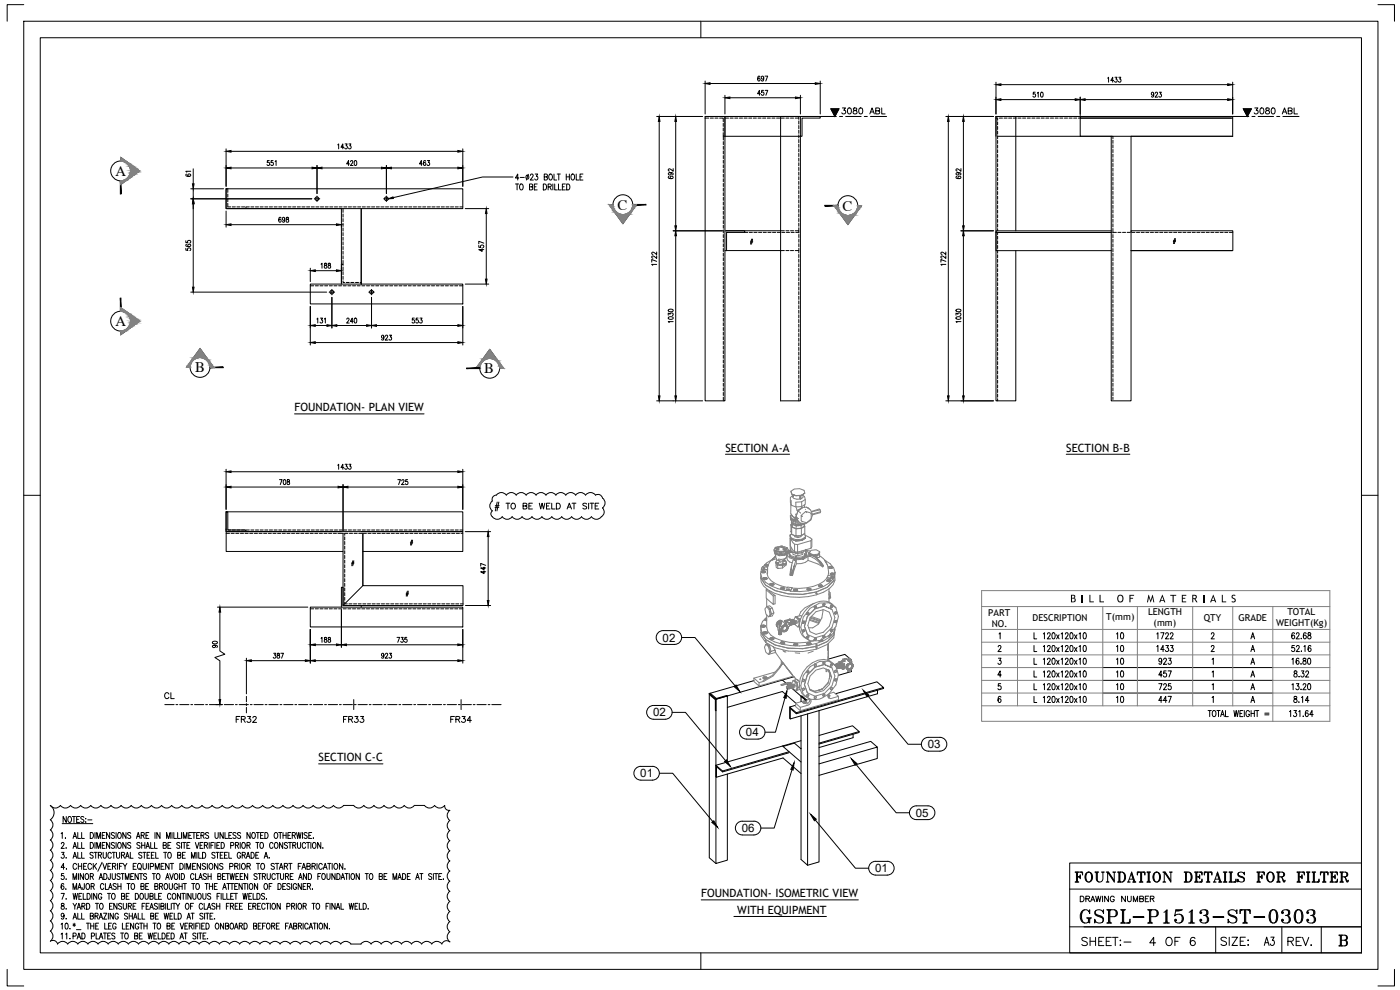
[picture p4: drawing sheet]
<svg xmlns="http://www.w3.org/2000/svg" width="420mm" height="297mm" viewBox="0 0 420 297" stroke-linecap="round" stroke-linejoin="round" font-family="sans-serif">
<defs><g id="words">
<text font-size="7.9" x="323.1" y="278.3">GSPL-P1513-ST-0303</text>
<text font-size="6.6" x="321.7" y="266">FOUNDATION DETAILS FOR FILTER</text>
<g font-size="5.7">
<text x="323.8" y="285">SHEET:-</text>
<text x="344.3" y="285">4 OF 6</text>
<text x="365.5" y="285">SIZE:</text>
<text x="378.5" y="285">A3</text>
<text x="385.6" y="285">REV.</text>
</g>
<g font-size="5.3">
<text x="334.1" y="196.8">10</text>
<text x="334.1" y="200.7">10</text>
<text x="346.8" y="200.7">923</text>
</g>
<g font-size="4.9">
<text x="251.9" y="35.3">3080 ABL</text>
<text x="375.4" y="35.3">3080 ABL</text>
<text x="334.1" y="193">10</text>
<text x="346.4" y="193">1722</text>
<text x="334.1" y="204.3">10</text>
<text x="334.1" y="208.1">10</text>
<text x="346.8" y="204.3">457</text>
<text x="346.8" y="208.1">725</text>
<text x="48.7" y="211">CL</text>
<text x="334.1" y="212">10</text>
<text x="346.8" y="212">447</text>
<text x="69.9" y="218">FR32</text>
<text x="102.3" y="218">FR33</text>
<text x="134.4" y="218">FR34</text>
</g>
<g font-size="4.4">
<text x="34.6" y="52.8">A</text>
<text x="185.3" y="62.9">C</text>
<text x="252.8" y="63.2">C</text>
<text x="34.6" y="97.9">A</text>
<text x="58.6" y="111.7">B</text>
<text x="145.3" y="111.8">B</text>
<text x="323.1" y="271.6">DRAWING NUMBER</text>
</g>
<g font-size="3.5">
<text x="198.9" y="192.5">02</text>
<text x="196" y="215">02</text>
<text x="223.9" y="220.9">04</text>
<text x="278.4" y="224.5">03</text>
<text x="192.2" y="233.2">01</text>
<text x="274.9" y="245.1">05</text>
<text x="222.6" y="249.7">06</text>
<text x="262.6" y="261.7">01</text>
</g>
<g font-size="3.4">
<text x="88.4" y="123.4">FOUNDATION- PLAN VIEW</text>
<text x="217.7" y="135.6">SECTION A-A</text>
<text x="320" y="135.5">SECTION B-B</text>
<text x="95.6" y="228.4">SECTION C-C</text>
<text x="210.4" y="269.2">FOUNDATION- ISOMETRIC VIEW</text>
<text x="221.3" y="274.2">WITH EQUIPMENT</text>
</g>
<text font-size="3.2" x="321.2" y="180.7">B I L L O F M A T E R I A L S</text>
<g font-size="2.8">
<text x="296.6" y="184.7">PART</text>
<text x="344.5" y="184.4">LENGTH</text>
<text x="386.4" y="184.4">TOTAL</text>
<text x="297.7" y="188.2">NO.</text>
<text x="309.9" y="186.4">DESCRIPTION</text>
<text x="332" y="186.2">T(mm)</text>
<text x="346.2" y="187.9">(mm)</text>
<text x="361.3" y="186.2">QTY</text>
<text x="371.7" y="186.4">GRADE</text>
<text x="383" y="187.9">WEIGHT(Kg)</text>
</g>
</g></defs>
<!-- layer: 0 -->
<g fill="none" stroke="#000" stroke-width=".3">
<path d="M7.1 6.4h406.4v284.5h-406.4zM7.1 1.4h-4.9v5M12.1 11.3h396.5v274.6h-396.5zM210.3 6.4v4.9M413.5 1.4h5v5M197.1 34.9h13.8M197.8 36.4v82.4M202.8 36.4v31.4M211.6 24.3v9.9M213.1 25.1h31.6M217.6 28.6v5.6M219 29.3h19.7"/>
<path d="M228.1 23.1l-.1-.2a.74 .74 0 0 0-.7 .5 .74 .74 0 0 0 .3 .9 .4 .4 0 0 0 .5-.2 .4 .4 0 0 0-.1-.5 .4 .4 0 0 0-.6 0v.2M228.2 28.1h-.8l.5-1v1.5M229.2 27.1h-.6v.6a.45 .45 0 0 1 .6 .1 .45 .45 0 0 1-.1 .6 .45 .45 0 0 1-.6-.1M229.2 23.3l-.2 .4a.4 .4 0 0 1-.5-.2 .4 .4 0 0 1 .1-.5 .4 .4 0 0 1 .5 .1l-.1 1.2-.5-.2M229.6 22.8h.8l-.6 1.5M229.6 27.1h.8l-.6 1.5M240.2 28.6v5.6M246.2 24.3v9.9M283.9 34.9h14.2M284.6 36.4v82.4M289.1 36.4v31.4M298.9 24.7v9.5"/>
<path d="M300.4 29.9h22.3M300.4 25.4h68M310.7 27.7h-.6v.6a.44 .44 0 0 1 .6 0 .44 .44 0 0 1-.1 .7 .44 .44 0 0 1-.6-.1M311.3 27.9l.3-.2v1.4M312.4 27.7a.73 .73 0 0 1 .8 .6 .73 .73 0 0 1-.5 .8l-.4-.2zM324.2 29.1v5.6M325.7 29.9h42.7M332.4 23.5l.3-.3v1.5M334.2 24.2h-.8l.5-1v1.5M334.6 23.2h.6l-.3 .5a.44 .44 0 0 1 .4 .7 .44 .44 0 0 1-.8 0M335.8 23.2h.6l-.4 .5a.44 .44 0 0 1 .4 .7 .44 .44 0 0 1-.8 0M346.3 28.2l-.2 .3a.4 .4 0 0 1-.5-.1 .4 .4 0 0 1 .1-.6 .4 .4 0 0 1 .5 .1l-.1 1.2-.5-.2"/>
<path d="M346.7 28l.1-.3h.4l.2 .4-.7 1h.7M347.9 27.7h.6l-.3 .5a.44 .44 0 0 1 .4 .7 .44 .44 0 0 1-.8 0M369.9 24.7v9.5M56 52.2l-.2 .1a.74 .74 0 0 0 .5 .7 .74 .74 0 0 0 .9-.3 .4 .4 0 0 0-.2-.5 .4 .4 0 0 0-.5 .1 .4 .4 0 0 0 .1 .6h.2M57.2 51.4h-1.4l.3 .3M57.2 56.6h9.9M57.2 59.6h36.4M58 50.7v4.5M58 56.6v3M67.9 44.7v11.2M69.3 50.4h24.4M69.3 45.4h68.1"/>
<path d="M80.8 48.2h-.5l-.1 .6a.45 .45 0 0 1 .6 0 .45 .45 0 0 1 0 .7 .45 .45 0 0 1-.7-.1M82 48.2h-.6l-.1 .6a.44 .44 0 0 1 .7 .1 .44 .44 0 0 1-.1 .6 .44 .44 0 0 1-.6-.1M82.6 48.5l.3-.3v1.5M95.1 49.7v8.4M96.6 50.4h17.9M101.4 43.5l.2-.3v1.5M103.2 44.2h-.9l.6-1v1.5M103.6 43.2h.6l-.3 .5a.44 .44 0 0 1 .3 .7 .44 .44 0 0 1-.7 0M104.7 43.2h.6l-.3 .5a.44 .44 0 0 1 .4 .7 .44 .44 0 0 1-.8 0M104.9 49.2h-.9l.6-1v1.5M105.2 48.5l.2-.3 .5 .3-.8 1.2h.9M106.5 48.2h.1a.83 .83 0 0 1 0 1.5l-.3-.3z"/>
<path d="M116 49.7v8.4M117.4 50.4h20M126.7 49.2h-.8l.6-1v1.5M127.8 48.4l-.1-.2a.74 .74 0 0 0-.7 .5 .74 .74 0 0 0 .2 .9 .4 .4 0 0 0 .6-.1 .4 .4 0 0 0-.1-.6 .4 .4 0 0 0-.6 .1v.2M128.3 48.2h.6l-.3 .5a.44 .44 0 0 1 .3 .7 .44 .44 0 0 1-.7 0M138.9 44.7v11.2M154 53.1h-9.2l-26.8 6.2M154.7 55.2h1M155.2 55.2v1.8M155.7 53.4h-1l.7-1.2v1.8M156.1 53.2h1.2M156.2 55.3l.1-.1a.91 .91 0 0 1 .7 .9 .91 .91 0 0 1-.7 .9 1.18 1.18 0 0 1-.1-1.7z"/>
<path d="M158.6 52.3l-.6 1.7M158.9 56h.8v-.7l-.8-.1v1.8l.9-.2 .1-.4-.4-.4M159.2 52.6l.3-.4 .5 .4-.9 1.4h1M160.4 56h.5M160.6 52.2h.8l-.4 .7a.53 .53 0 0 1 .4 .8 .53 .53 0 0 1-.9 0M161.2 55.2h-.8v1.8h.8M163.1 55.2a.89 .89 0 0 1 .9 .9 .89 .89 0 0 1-.9 .9zM163.3 53.1l.9-.1v-.7l-.9-.1v1.8l.9-.2 .1-.4-.4-.3M164.5 56h.8v-.7l-.8-.1v1.8M165 52.3l.1-.1a.92 .92 0 0 1 .7 .9 .92 .92 0 0 1-.7 .9 1.21 1.21 0 0 1-.1-1.7zM165 56l.5 1M165.9 55.2v1.8"/>
<path d="M166.3 52.2v1.8h.8M166.5 55.2v1.8h.8M167.2 52.2h1M167.6 55.2v1.8h.8M167.7 52.2v1.8M168.8 56h.5M169.7 55.2h-.9v1.8h.9M169.9 52.2v1.8M169.9 53.1h1M170.1 55.2a.89 .89 0 0 1 .9 .9 .89 .89 0 0 1-.9 .9zM170.9 52.2v1.8M171.6 52.3l.2-.1a.93 .93 0 0 1 .7 .9 .93 .93 0 0 1-.7 .9 1.21 1.21 0 0 1-.2-1.7z"/>
<path d="M172.9 52.2v1.8h.8M174.1 53.1h.5M175 52.2h-.9v1.8h.9M200.8 52.9l-.3 .2a.73 .73 0 0 0 .8 .6 .73 .73 0 0 0 .7-.7 .42 .42 0 0 0-.7-.1 .42 .42 0 0 0 0 .7h.2M201.1 51.8h.2a.39 .39 0 0 1 0 .6 .39 .39 0 0 1-.6 0 .39 .39 0 0 1 .1-.6h1l.2 .3-.2 .4M202 50.6v.8l-.9-.7a.35 .35 0 0 0-.5 .1 .35 .35 0 0 0 .2 .5h.1M287.1 52.9l-.2 .2a.73 .73 0 0 0 .8 .6 .73 .73 0 0 0 .6-.7 .42 .42 0 0 0-.6-.1 .42 .42 0 0 0 0 .7h.2M287.4 51.8l.4 .2a.4 .4 0 0 1-.5 .5 .4 .4 0 0 1-.2-.7l1.2 .2-.1 .5M288.4 50.6v.8l-1.2-.7-.3 .4 .4 .2M55.8 74.5v.6h.6a.45 .45 0 0 1 0-.6 .45 .45 0 0 1 .7 0 .45 .45 0 0 1-.1 .7M55.8 72.2v.6l.6 .1a.45 .45 0 0 1 0-.7 .45 .45 0 0 1 .7 .1 .45 .45 0 0 1-.1 .6M56 73.3l-.2 .1a.73 .73 0 0 0 .6 .7 .73 .73 0 0 0 .8-.4 .41 .41 0 0 0-.5-.4 .41 .41 0 0 0-.1 .6l.2 .1"/>
<path d="M58 61.1v25.1M67.9 63.3v4.9M69.3 67.4h31.7M84.3 65.4v-.1a.74 .74 0 0 0-.8 .5 .74 .74 0 0 0 .3 .8 .4 .4 0 0 0 .6-.4 .4 .4 0 0 0-.7-.2l-.1 .2M85.5 65.7l-.2 .3a.4 .4 0 0 1-.5-.1 .4 .4 0 0 1 .1-.5 .4 .4 0 0 1 .5 0l-.1 1.2-.5-.1M86 65.3l-.1 .2a.84 .84 0 0 1 .7 1 .48 .48 0 0 1-.8-.2 .48 .48 0 0 1 .6-.6l.1-.4zM96.3 79.3l.3-.3v1.5M97.4 79.1v.4a.54 .54 0 0 1 .6 .3 .54 .54 0 0 1-.2 .7 .48 .48 0 0 1-.5-.5 .48 .48 0 0 1 .6-.5l.1-.4zM98.6 79.1v.4a.54 .54 0 0 1 .6 .3 .54 .54 0 0 1-.3 .7 .48 .48 0 0 1-.5-.5 .48 .48 0 0 1 .6-.5l.1-.4zM102.5 67.3v.9M139.6 62.6h7.1M143.7 73.6v.6l.6 .1a.45 .45 0 0 1 .1-.7 .45 .45 0 0 1 .6 .1 .45 .45 0 0 1-.1 .6"/>
<path d="M144.7 74.6v.8l-1-.5h1.5M145.2 73l-1.5-.6v.8M145.9 64.1v19.7M197.1 79.3h-1.5l.3 .3M197.1 78.4l-1.5-.5v.8M197.1 76.7v.8l-.9-.6a.35 .35 0 0 0-.6 .1 .35 .35 0 0 0 .3 .5h.1M197.1 75.6v.8l-1.2-.8-.3 .5 .4 .2M202 69.3h14.8M202.8 70.7v48.1M225.2 72.6h.7M225.2 72.3h.7M225.6 71.7l-.4 1.6"/>
<path d="M225.9 71.7l-.4 1.6M283.9 79.3h-1.5l.3 .3M283.9 78.4l-1.5-.5v.8M283.9 76.7v.8l-1.2-.7-.3 .4 .3 .3M283.9 75.6v.8l-1.2-.8-.3 .5 .3 .2M288.4 69.3h9.7M289.1 70.7v48.1M352.1 72.5h.7M352.2 72.2h.6M352.5 71.6l-.3 1.5M352.8 71.6l-.3 1.5M57.2 87.7h40.8"/>
<path d="M93.1 80.5v4M93.1 91.9v11.6M94.6 97.7h3.5M94.6 81.2h6.4M95.1 95.7l.3-.3v1.5M96.2 95.4h.6l-.4 .6a.44 .44 0 0 1 .4 .7 .44 .44 0 0 1-.8-.1M97.4 95.7l.2-.3v1.5M99.6 89.2v9.2M101.1 97.7h8.9M102.5 80.5v1M104.1 95.8l.2-.4 .5 .3-.8 1.2h.8M106 96.4h-.9l.6-1v1.5"/>
<path d="M106.5 95.5l.1-.1a.83 .83 0 0 1 0 1.5l-.3-.3zM111.5 89.2v9.2M113 97.7h24.4M124.3 95.4h-.5l-.1 .7a.44 .44 0 0 1 .7 0 .44 .44 0 0 1-.1 .6 .44 .44 0 0 1-.6-.1M125.5 95.4h-.6v.7a.45 .45 0 0 1 .6 0 .45 .45 0 0 1-.1 .7 .45 .45 0 0 1-.6-.2M126 95.4h.7l-.4 .6a.44 .44 0 0 1 .4 .7 .44 .44 0 0 1-.8-.1M138.9 91.9v11.6M139.6 85.2h7.1M200.5 94.6v-.7l.6 .4a.44 .44 0 0 1 .7-.4 .44 .44 0 0 1 0 .8M200.6 95.2a.73 .73 0 0 1 .9-.3 .73 .73 0 0 1 .5 .7 .72 .72 0 0 1-.9 .3 .72 .72 0 0 1-.5-.7zM200.6 92.9a.73 .73 0 0 1 .9-.3 .73 .73 0 0 1 .5 .8l-1.2 .1-.3-.3zM202 96.5h-1.5l.3 .3"/>
<path d="M286.9 94.6v-.7l.6 .4a.44 .44 0 0 1 .6-.4 .44 .44 0 0 1 0 .8M287 95.2l.8-.2 .6 .4a.82 .82 0 0 1-.8 .4 .82 .82 0 0 1-.7-.4zM287 92.9l.8-.1 .6 .3a.83 .83 0 0 1-1.5 0zM288.4 96.5h-1.5l.3 .3M94.6 102.8h42.8M115.2 101l-.1 .4a.4 .4 0 0 1-.6-.1 .4 .4 0 0 1 .1-.6 .4 .4 0 0 1 .6 .1l-.1 1.2-.6-.2M115.7 100.9l.2-.3 .4 .2-.7 1.2h.8M116.9 100.6h.6l-.3 .5a.44 .44 0 0 1 .3 .7 .44 .44 0 0 1-.8 0M101.4 139.6l.2-.3v1.5M103.6 139.3h.6l-.3 .6a.44 .44 0 0 1 .3 .6 .44 .44 0 0 1-.7 0M104.7 139.3h.6l-.3 .6a.44 .44 0 0 1 .4 .6 .44 .44 0 0 1-.8 0M197.1 120.3h13.8"/>
<path d="M283.9 120.3h14.2M7.1 148.6h5M67.9 140.8v12M69.3 146.1h32.2M69.3 141.5h68.1M83.9 143.9h.8l-.6 1.5M85.2 144l.1-.1a.82 .82 0 0 1 .5 .8 .82 .82 0 0 1-.5 .7l-.3-.6zM86.2 144v.4a.51 .51 0 0 1 .7 .4 .51 .51 0 0 1-.5 .6 .54 .54 0 0 1-.2-.7 .54 .54 0 0 1 .6-.3v-.4zM102.9 145.4v13.9M103.2 140.3h-.9l.6-1v1.5M104.4 146.1h33M119.4 143.9h.8l-.6 1.5"/>
<path d="M120.6 144.3l.2-.4 .5 .3-.8 1.2h.8M122.3 143.9h-.5l-.1 .6a.44 .44 0 0 1 .7 .1 .44 .44 0 0 1-.1 .6 .44 .44 0 0 1-.6-.1M138.9 140.8v12M139.6 159.5h7.6M147.8 155a1.81 1.81 0 0 0 2.9 0 1.81 1.81 0 0 0 3 0 1.83 1.83 0 0 0 3 0 1.81 1.81 0 0 0 2.9 0 1.83 1.83 0 0 0 3 0 1.81 1.81 0 0 0 3 0 1.83 1.83 0 0 0 3 0 1.81 1.81 0 0 0 2.9 0M147.8 153.3a1.07 1.07 0 0 0 0 1.7M148.6 152.2h1.1M148.6 151.7h1.2M149 148.5a1.3 1.3 0 0 0-1.2 1.8 1.83 1.83 0 0 0 0 3M149 148.6a1.83 1.83 0 0 1 3 0 1.81 1.81 0 0 1 2.9 0 1.81 1.81 0 0 1 3 0M149.2 150.6l-.6 2.7M149.7 150.6l-.6 2.7"/>
<path d="M151.9 151h1.1M152.4 151v1.7M153.5 151.2l.2-.1a.81 .81 0 0 1 1 .7 .81 .81 0 0 1-1 .8l-.4-.5zM157 151.8l1-.1 .1-.5-1.1-.2v1.7l1.1-.2v-.5l-.4-.2M157.9 148.6a1.81 1.81 0 0 1 3 0 1.83 1.83 0 0 1 3 0 1.81 1.81 0 0 1 2.9 0 1.83 1.83 0 0 1 3 0 1.81 1.81 0 0 1 3 0 1.83 1.83 0 0 1 2.9 0 1.81 1.81 0 0 1 3 0 1.39 1.39 0 0 1 2.1 .8 1.81 1.81 0 0 1 0 3 1.79 1.79 0 0 1-.6 2.9 1.83 1.83 0 0 1-2.7-.3 1.81 1.81 0 0 1-3 0 1.81 1.81 0 0 1-2.9 0M158.7 151.8h.7M159.8 151h-1.1v1.7h1.1M161.9 151l.4 1.7 .4-1.7 .4 1.7 .4-1.7M164 151.8h.7M165.1 151h-1.1v1.7h1.1M165.6 151v1.7h1M167 151h.5a.92 .92 0 0 1 .7 .8 .92 .92 0 0 1-.7 .9h-.5z"/>
<path d="M170.2 152.7l.7-1.7 .6 1.7M170.4 152.1h.9M171.7 151h1.1M172.3 151v1.7M176.1 151.2l-.4-.2-.6 .1-.1 .5 .9 .4 .2 .5-.4 .2-.8-.2M176.6 151v1.7M177.1 151h1.1M177.6 151v1.7M178.6 151.8h.7M179.7 151h-1.1v1.7h1.1M408.6 148.6h4.9M105.5 169.1h.7"/>
<path d="M105.6 168.9h.6M105.9 168.3l-.3 1.5M106.2 168.3l-.4 1.5M121.9 178.3h.6M121.9 178h.7M122.3 177.4l-.4 1.5M122.5 177.4l-.3 1.5M123.2 162.9h.6M123.2 162.7h.7M123.5 162.1l-.3 1.5M123.8 162.1l-.3 1.5M145.3 171.3v.8l-1-.5h1.5"/>
<path d="M145.3 170.1v.9l-1-.6h1.5M145.8 169.6l-1.5-.5v.8M146.5 161v19.2M63.8 192.6a.73 .73 0 0 1 .9-.3 .73 .73 0 0 1 .5 .7 .73 .73 0 0 1-.9 .3 .73 .73 0 0 1-.5-.7zM64.3 193.6l.3 .1a.4 .4 0 0 1-.4 .6 .4 .4 0 0 1-.2-.7l1.2 .1v.3l-.2 .3M65.2 182.2h27.2M66 183.7v11.6l1.5 1-3 1 1.5 1v11.6M73.9 197.5v10.7M75.4 198.2h16.2M82.1 196h.7l-.4 .6a.44 .44 0 0 1 .4 .6 .44 .44 0 0 1-.8 0M83.3 196.1v.4a.54 .54 0 0 1 .6 .3 .54 .54 0 0 1-.3 .7 .48 .48 0 0 1-.5-.5 .48 .48 0 0 1 .6-.4l.1-.5zM84.3 196h.8l-.6 1.5"/>
<path d="M93.1 188.8v10.2M94.6 198.2h42.8M94.6 193.5h6.4M96.3 191.5l.3-.3v1.5M97.4 191.3v.4a.54 .54 0 0 1 .6 .4 .54 .54 0 0 1-.2 .6 .48 .48 0 0 1-.5-.5 .48 .48 0 0 1 .6-.4l.1-.5zM98.6 191.3v.4a.54 .54 0 0 1 .6 .4 .54 .54 0 0 1-.3 .6 .48 .48 0 0 1-.5-.5 .48 .48 0 0 1 .6-.4l.1-.5zM102.5 182.9v11.3M103.9 193.5h33.5M115.2 196.5l-.1 .4a.4 .4 0 0 1-.6-.2 .4 .4 0 0 1 .1-.5 .4 .4 0 0 1 .6 0l-.1 1.2-.6-.1M115.7 196.3l.1-.2 .3-.1 .2 .4-.7 1.1h.8M116.9 196h.6l-.3 .6a.44 .44 0 0 1 .3 .6 .44 .44 0 0 1-.8 0M119.1 191.2h.8l-.5 1.5"/>
<path d="M120.4 191.2h.6l-.3 .6a.44 .44 0 0 1 .3 .7 .44 .44 0 0 1-.7-.1M122.1 191.2h-.6v.7a.44 .44 0 0 1 .6 0 .44 .44 0 0 1-.1 .6 .44 .44 0 0 1-.6-.1M138.9 188.8v10.2M139.7 181.7h7.5M197.5 189.8l1.5-.6h3.5a2.07 2.07 0 0 1 2.1 2.1 2.07 2.07 0 0 1-2.1 2.1l-3.5-.1a2.06 2.06 0 0 1-1.9-1.2 2.06 2.06 0 0 1 .4-2.3zM204.6 191.3h4l12 14.5M64.8 211.4h1.9M194.7 212.3l1.4-.6h3.5a2.07 2.07 0 0 1 2.1 2 2.07 2.07 0 0 1-2 2.1h-3.6a2.06 2.06 0 0 1-1.9-1.3 2.06 2.06 0 0 1 .5-2.2zM201.7 213.7h4l12.1 14.5M224 217.6a2.06 2.06 0 0 0-2.1 2.1 2.06 2.06 0 0 0 2.1 2M224 217.6h3.5M227.5 217.6a2.06 2.06 0 0 1 2.1 2.1 2.06 2.06 0 0 1-2.1 2"/>
<path d="M235.6 209.4l-2.9 10.3h-3.1M260.5 208.8l12 14.5h4M190.8 230.5l1.5-.6h3.5a2.07 2.07 0 0 1 2.1 2.1 2.07 2.07 0 0 1-2.1 2.1h-3.5a2.06 2.06 0 0 1-1.9-1.3 2.06 2.06 0 0 1 .4-2.3zM197.9 232h4l12 14.5M224 221.8h3.5M237.7 230.9l-5.4 17.6h-3.9M256.9 229.4l12.1 14.5h3.9M277.1 221.8l1.5-.6h3.5a2.07 2.07 0 0 1 2.1 2.1 2.07 2.07 0 0 1-2.1 2.1h-3.5a2.06 2.06 0 0 1-1.9-1.3 2.06 2.06 0 0 1 .4-2.3zM18.3 250.1l.4-.3v1.8M18.4 253.2l.3-.4 .5 .3-.9 1.5h1M18.5 255.7h.7l-.4 .7a.53 .53 0 0 1 .5 .8 .53 .53 0 0 1-1 0M18.7 247.1h9.1"/>
<path d="M19.6 251.4v.2zM19.8 254.4h.1M19.8 257.3h.1M19.9 245v1.8l-1-1.8v1.8M20.6 245.1l.2-.1a.91 .91 0 0 1 .7 .9 .91 .91 0 0 1-.7 .9 1.16 1.16 0 0 1-.2-1.7zM21.7 245h1M21.9 251.6l.6-1.8 .5 1.8M21.9 254.6l.6-1.8 .5 1.8M21.9 257.5l.6-1.8 .5 1.8M22.1 251h.7M22.1 254h.7M22.1 256.9h.7"/>
<path d="M22.2 245v1.8M23 259.5a.55 .55 0 0 0-.7-.4 .55 .55 0 0 0-.4 .6v.5a.55 .55 0 0 0 .4 .6 .55 .55 0 0 0 .7-.4M23 245.8h.6M23.3 249.8v1.8h.9M23.3 252.8v1.8h.9M23.3 255.7v1.8h.9M23.5 259.1v1.7M23.5 259.9h1M23.9 245h-.9v1.8h.9M24.5 249.8v1.8h.8M24.5 252.8v1.8h.8M24.5 255.7v1.8h.8"/>
<path d="M24.5 259.1v1.7M25.1 259.9h.6M25.2 245.2l-.4-.2-.6 .2 .2 .5 .8 .6-.4 .5-.6-.3M25.7 245.6v.1zM25.7 246.6v.2zM26 259.1h-.9v1.7h.9M26.3 246h1.3M27.1 249.8a.89 .89 0 0 1 1 .9 .89 .89 0 0 1-1 .9zM27.1 252.8a.89 .89 0 0 1 1 .9 .89 .89 0 0 1-1 .9zM27.5 259.5a.55 .55 0 0 0-.7-.4 .55 .55 0 0 0-.4 .6v.5a.55 .55 0 0 0 .4 .6 .55 .55 0 0 0 .7-.4M28 256l-.4-.3-.6 .3 .1 .4 .8 .4-.1 .6-.5 .1-.3-.2M28 259.1v1.7"/>
<path d="M28.2 255.7h1M28.3 259.8l.7 1M28.5 249.8v1.8M28.5 252.8v1.8M28.7 255.7v1.8M29 259.1l-1 1.1M29.1 251.6v-1.8l.5 1.8 .5-1.8v1.8M29.1 254.6v-1.8l.5 1.8 .5-1.8v1.8M29.5 256.6l.8-.1v-.7l-.8-.1v1.8M30 256.6l.5 .9M30.3 241.7a1.85 1.85 0 0 1-3.1 0 1.85 1.85 0 0 1-3 0 1.87 1.87 0 0 1-3 0 1.85 1.85 0 0 1-3.1 0 1.85 1.85 0 0 1-3 0 2.63 2.63 0 0 1 0 4.3 1.86 1.86 0 0 1 0 3 1.85 1.85 0 0 1 0 3 1.85 1.85 0 0 1 0 3.1 1.87 1.87 0 0 1 0 3 1.85 1.85 0 0 1 0 3 1.87 1.87 0 0 1 0 3.1 1.85 1.85 0 0 1 0 3 1.85 1.85 0 0 1 0 3 1.87 1.87 0 0 1 0 3.1 1.85 1.85 0 0 1 0 3 1.85 1.85 0 0 1 0 3 1.87 1.87 0 0 1 0 3.1 1.44 1.44 0 0 1 2.2 .8 1.85 1.85 0 0 1 3 0 1.87 1.87 0 0 1 3.1 0 1.85 1.85 0 0 1 3 0 1.85 1.85 0 0 1 3 0 1.87 1.87 0 0 1 3.1 0 1.85 1.85 0 0 1 3 0 1.85 1.85 0 0 1 3 0M30.3 241.7a1.85 1.85 0 0 0 3 0 1.85 1.85 0 0 0 3 0"/>
<path d="M30.6 258.7l-1.2 2.7M30.7 250.6h.5M30.7 253.6h.5M30.9 259.1l.5 1.7 .6-1.7M31 255.7v1.3l.4 .5 .3-.1 .2-.4v-1.3M31.6 249.8h-.9v1.8h.9M31.6 252.8h-.9v1.8h.9M32.4 259.9h.6M32.9 249.8v1.8l-.9-1.8v1.8M32.9 252.8v1.8l-.9-1.8v1.8M33.3 259.1h-.9v1.7h.9M33.4 256.2a.52 .52 0 0 0-.6-.5 .52 .52 0 0 0-.4 .7v.4a.52 .52 0 0 0 .4 .7 .52 .52 0 0 0 .6-.4"/>
<path d="M33.7 255.7h.9M33.8 259.9l.8-.1v-.7h-.8v1.7M34.2 255.7v1.8M34.3 259.9l.5 .9M34.3 250l-.3-.2-.6 .2 .1 .5 .8 .4-.1 .6-.5 .1-.3-.3M34.3 253l-.3-.2-.6 .2 .1 .4 .8 .5-.1 .6-.5 .1-.3-.3M34.8 249.8v1.8M34.8 252.8v1.8M35 255.7v1.3l.4 .5 .4-.2 .1-1.6M35.3 259.1v1.7M35.6 249.9l.1-.1a.91 .91 0 0 1 .7 .9 .91 .91 0 0 1-.7 .9 1.18 1.18 0 0 1-.1-1.7zM35.6 252.9l.1-.1a.91 .91 0 0 1 .7 .9 .91 .91 0 0 1-.7 .9 1.18 1.18 0 0 1-.1-1.7z"/>
<path d="M35.8 259.9h.6M36.4 241.7a1.85 1.85 0 0 0 3 0 1.85 1.85 0 0 0 3 0 1.85 1.85 0 0 0 3 0 1.87 1.87 0 0 0 3.1 0 1.85 1.85 0 0 0 3 0 1.85 1.85 0 0 0 3 0 1.87 1.87 0 0 0 3.1 0M36.5 256.6l.8-.1 .1-.6-.9-.2v1.8M36.8 259.1h-1v1.7M36.9 259.1l.6 .8v.9M36.9 256.6l.5 .9M37.7 257.5l.5-1.8 .6 1.8M37.8 249.8v1.8l-.9-1.8v1.8M37.8 252.8v1.8l-.9-1.8v1.8M37.9 256.9h.7M38.1 259.1l-.6 .8M39.1 255.7v1.8h.8"/>
<path d="M39.2 250l-.3-.2-.6 .2 .1 .5 .6 .2a.48 .48 0 0 1 .2 .7 .48 .48 0 0 1-.8 .1l-.1-.2M39.2 253l-.3-.2-.6 .2 .1 .4 .6 .3a.48 .48 0 0 1 .2 .7 .48 .48 0 0 1-.8 .1l-.1-.2M40 259.9h.5M40.9 259.1h-.9v1.7h.9M41 251.6l.5-1.8 .5 1.8M41.1 251h.7M41.6 259.1h.1a.9 .9 0 0 1 .8 .8 .9 .9 0 0 1-.8 .9 1.14 1.14 0 0 1-.1-1.7zM42 253l-.3-.2-.6 .2v.4l.9 .6-.3 .6-.6-.3M42.4 250.6l.8-.1v-.6l-.8-.1v1.8M42.5 253.6h1M42.5 252.8v1.8M42.6 256l-.4-.3-.6 .3 .2 .4 .8 .6-.4 .5-.6-.2"/>
<path d="M42.9 250.6l.4 1M42.9 255.7h.9M42.9 259.1v1.2l.5 .5 .5-.2v-1.5M43.3 255.7v1.8M43.5 252.8v1.8M43.8 254.6l.5-1.8 .6 1.8M43.8 250.6h.5M44 254h.7M44.1 256.6h.6M44.5 259.1v1.7M44.7 249.8h-.9v1.8h.9M45 255.7h-.9v1.8h.9"/>
<path d="M45.1 260l.9-.1v-.8h-.9v1.7M45.2 252.8v1.8h.9M45.4 256.6h.6M46.3 255.7h-.9v1.8h.9M46.4 252.8v1.8h.8M46.5 249.8v1.8M46.7 255.7v1.8h.8M48 249.8v1.8l-.9-1.8v1.8M48.3 259.9h.6M49 253.6l.8-.1v-.6l-.8-.1v1.8l.8-.2 .1-.4-.3-.4M49.1 255.7h1M49.3 259.1h-1v1.7h1"/>
<path d="M49.6 255.7v1.8M50 251.6v-1.8l.5 1.8 .6-1.8v1.8M50.4 253.6h.5M50.6 255.8l.1-.1a.91 .91 0 0 1 .7 .9 .91 .91 0 0 1-.7 .9 1.18 1.18 0 0 1-.1-1.7zM50.7 259.1v1.7l-1-1.7v1.7M51.1 259.1h1M51.3 252.8h-.9v1.8h.9M51.6 259.1v1.7M51.6 249.8v1.8M52.2 249.8v1.8h.8M53.3 249.8v1.8h.8M53.3 256.6l.8-.1v-.7l-.8-.1v1.8l.9-.2 .1-.4-.4-.3"/>
<path d="M54 253l-.3-.2-.7 .2 .2 .4 .7 .5v.6l-.5 .1-.4-.3M54 259.1a.9 .9 0 0 1 1 .8 .9 .9 0 0 1-1 .9zM54.5 249.8v1.8M54.5 252.8v1.8M54.8 256.6h.5M54.8 252.8h1M55 251.6v-1.8l.6 1.8 .5-1.8v1.8M55.3 252.8v1.8M55.5 259.1v1.7M55.6 255.7h-.8v1.8h.8M56.1 253.6h.6M56.7 250.6h.5"/>
<path d="M57 252.8h-.9v1.8h.9M57.5 257.5v-1.8l.5 1.8 .5-1.8v1.8M57.5 249.8h-.8v1.8h.8M57.6 241.7a1.85 1.85 0 0 0 3 0 1.87 1.87 0 0 0 3.1 0M57.7 249.8h1M57.8 259.9h.6M58.2 249.8v1.8M58.6 252.8l.6 1.8 .5-1.8M58.8 259.1h-1v1.7h1M59 250.6h.6M59.1 255.7v1.8M59.6 255.7v1.8h.8"/>
<path d="M59.9 249.8h-.9v1.8h.9M60 253.6h.6M60.2 259.1v1.7l-1-1.7v1.7M60.3 250.6l.8-.1v-.6l-.8-.1v1.8M60.8 255.7a.89 .89 0 0 1 1 .9 .89 .89 0 0 1-1 .9zM60.8 250.6l.5 1M60.9 252.8h-.9v1.8h.9M61.3 253.6l.9-.1v-.6l-.9-.1v1.8M61.7 259.3l-.3-.2-.7 .2 .1 .4 .9 .6-.3 .5-.7-.2M61.8 253.6l.5 1M62.2 259.1v1.7M62.6 250l-.3-.2-.6 .2 .1 .5 .8 .4-.1 .6-.5 .1-.3-.3"/>
<path d="M62.8 252.8v1.8M63 259.1h.2a.9 .9 0 0 1 .7 .8 .9 .9 0 0 1-.7 .9 1.12 1.12 0 0 1-.2-1.7zM63.3 253.6h.6M63.7 241.7a1.85 1.85 0 0 0 3 0 1.85 1.85 0 0 0 3 0 1.87 1.87 0 0 0 3.1 0 1.85 1.85 0 0 0 3 0 1.85 1.85 0 0 0 3 0 1.87 1.87 0 0 0 3.1 0 1.85 1.85 0 0 0 3 0 1.87 1.87 0 0 0 3 0 1.85 1.85 0 0 0 3.1 0 1.85 1.85 0 0 0 3 0 1.87 1.87 0 0 0 3 0 1.85 1.85 0 0 0 3.1 0 1.87 1.87 0 0 0 3 0h3.1a1.83 1.83 0 0 0 3 0 1.87 1.87 0 0 0 3 0 1.85 1.85 0 0 0 3 0 1.85 1.85 0 0 0 3.1 0M64.2 252.8h-.9v1.8M64.5 249.8v1.3l.4 .5 .5-.3 .1-1.5M64.5 256l-.3-.3-.6 .3 .1 .4 .8 .4-.1 .6-.5 .1-.3-.2M64.5 252.8v1.8M64.8 255.7h1M65.1 253.6h.5M65.3 255.7v1.8M65.4 259.1v1.7l-1-1.7v1.7"/>
<path d="M66 252.8h-.9v1.8h.9M66.1 256.6h.5M66.4 252.8a.89 .89 0 0 1 .9 .9 .89 .89 0 0 1-.9 .9zM66.9 259.3l-.4-.2h-.5v.6l.8 .5 .1 .4-.4 .2-.6-.2M67 249.8v1.8l-1-1.8v1.8M67 255.7h-.9v1.8h.9M67.4 256.6h.5M67.5 249.8v1.8h.8M68.3 255.7h-.9v1.8h.9M68.7 255.7v1.8h.8M68.7 250.6h.5M68.9 260l.9-.1v-.8h-.9v1.7"/>
<path d="M69.2 253.7l.8-.1v-.7l-.8-.1v1.8M69.6 249.8h-.9v1.8h.9M70.4 259.9l.9-.1 .1-.6-1-.1v1.7M70.6 253.6l.9-.1v-.6l-.9-.1v1.8M70.9 250l-.4-.2-.6 .2 .1 .5 .9 .6-.4 .5-.6-.3M70.9 259.9l.6 .9M71.1 253.6l.5 1M72 259.1v1.7M72.1 252.8v1.8M72.2 250l-.3-.2-.6 .2 .1 .5 .8 .6-.3 .5-.6-.3M72.2 256.2a.52 .52 0 0 0-.6-.5 .52 .52 0 0 0-.4 .7v.4a.53 .53 0 0 0 .5 .7 .53 .53 0 0 0 .5-.7h-.3M72.7 256.6l.8-.1v-.7l-.8-.1v1.8"/>
<path d="M72.8 259.1h.1a.9 .9 0 0 1 .8 .8 .9 .9 0 0 1-.8 .9 1.14 1.14 0 0 1-.1-1.7zM72.8 252.9l.2-.1a.91 .91 0 0 1 .7 .9 .91 .91 0 0 1-.7 .9 1.18 1.18 0 0 1-.2-1.7zM73.2 256.6l.4 .9M73.9 257.5l.6-1.8 .5 1.8M74.1 253.6l.8-.1 .1-.6-.9-.1v1.8M74.1 259.9l.9-.1 .1-.6-1-.1v1.7M74.1 256.9h.7M74.6 253.6l.5 1M74.6 259.9l.5 .9M75.1 249.8v1.8l-1-1.8v1.8M75.3 255.7a.89 .89 0 0 1 1 .9 .89 .89 0 0 1-1 .9zM75.8 249.9l.2-.1a.91 .91 0 0 1 .7 .9 .91 .91 0 0 1-.7 .9 1.16 1.16 0 0 1-.2-1.7z"/>
<path d="M76.8 252.8h.9M76.8 256.6h.5M76.9 249.8h1M77 259.1h.9M77.3 252.8v1.8M77.4 249.8v1.8M77.4 259.1v1.7M77.7 255.7h-.9v1.8h.9M78.2 250.6h.5M78.3 252.9l.1-.1a.91 .91 0 0 1 .7 .9 .91 .91 0 0 1-.7 .9 1.18 1.18 0 0 1-.1-1.7zM78.5 259.1h.2a.9 .9 0 0 1 .7 .8 .9 .9 0 0 1-.7 .9 1.14 1.14 0 0 1-.2-1.7zM79.1 249.8h-.9v1.8h.9"/>
<path d="M79.3 257.5l.5-1.8 .6 1.8M79.5 249.8a.89 .89 0 0 1 1 .9 .89 .89 0 0 1-1 .9zM79.5 256.9h.7M80.8 257.3h.1M81.9 253.2a.52 .52 0 0 0-.6-.4 .52 .52 0 0 0-.4 .6v.5a.52 .52 0 0 0 .4 .6 .52 .52 0 0 0 .6-.4M82.4 259.3l-.4-.2-.6 .2 .1 .4 .8 .5-.1 .6h-.5l-.3-.2M82.5 249.9l.2-.1a.91 .91 0 0 1 .7 .9 .91 .91 0 0 1-.7 .9 1.16 1.16 0 0 1-.2-1.7zM82.6 252.9l.2-.1a.91 .91 0 0 1 .7 .9 .91 .91 0 0 1-.7 .9 1.16 1.16 0 0 1-.2-1.7zM82.6 259.1h1.1M83.2 259.1v1.7M83.6 249.8h1M84.1 249.8v1.8"/>
<path d="M84.9 252.8v1.8l-1-1.8v1.8M84.9 250.6h1M84.9 249.8v1.8M85.3 259.9l.9-.1 .1-.6-1-.1v1.7M85.8 259.9l.5 .9M85.9 249.8v1.8M86.3 253l-.3-.2-.5 .1-.1 .5 .8 .5 .1 .4-.3 .3-.7-.3M86.4 250.6h.6M86.6 252.8h.9M86.6 259.1h1M87 252.8v1.8M87.1 259.1v1.7"/>
<path d="M87.3 249.8h-.9v1.8h.9M87.7 250.6l.8-.1v-.6l-.8-.1v1.8M87.9 253.6l.8-.1v-.6l-.8-.1v1.8M88.2 250.6l.5 1M88.3 253.6l.5 1M89 249.8l.3 1.8 .4-1.8 .3 1.8 .4-1.8M89.3 252.8v1.2l.4 .6 .5-.3v-1.5M89.5 259.9h.6M90.5 259.1h-1v1.7M90.8 249.8v1.8M91.7 253.2a.53 .53 0 0 0-.6-.4 .53 .53 0 0 0-.4 .6v.5a.53 .53 0 0 0 .4 .6 .53 .53 0 0 0 .6-.4M92 252.8h.9"/>
<path d="M92.1 259.9l.9-.1v-.7h-.9v1.7l.9-.1 .1-.5-.3-.3M92.2 250l-.3-.2-.7 .2 .1 .4 .9 .7-.3 .5-.7-.3M92.5 252.8v1.8M92.7 250.6h.5M93.3 252.8v1.8M93.5 249.8h-.8v1.8h.8M93.6 259.9l.9-.1v-.7h-.9v1.7M94 251.4v.2zM94 252.9l.2-.1a.91 .91 0 0 1 .7 .9 .91 .91 0 0 1-.7 .9 1.18 1.18 0 0 1-.2-1.7zM94.1 259.9l.6 .9M95.1 259.1v1.7M96.3 252.8v1.8l-1-1.8v1.8"/>
<path d="M96.7 259.5a.55 .55 0 0 0-.6-.4 .55 .55 0 0 0-.5 .6v.5a.55 .55 0 0 0 .5 .6 .55 .55 0 0 0 .6-.4M96.9 254.4h.1M98.3 259.1h1M98.8 259.1v1.7M99.7 259.1v1.7M100.5 259.1h.1a.9 .9 0 0 1 .8 .8 .9 .9 0 0 1-.8 .9 1.12 1.12 0 0 1-.1-1.7zM102.9 259.1v1.7l-1-1.7v1.7M118.3 241.7a1.85 1.85 0 0 0 3 0 1.85 1.85 0 0 0 3.1 0M124.4 241.7h3a1.85 1.85 0 0 0 3 0 1.85 1.85 0 0 0 3.1 0 1.32 1.32 0 0 0 1.5 1.4 1.85 1.85 0 0 0 0 3.1 1.87 1.87 0 0 0 0 3 1.85 1.85 0 0 0 0 3 1.85 1.85 0 0 0 0 3.1M135 255.3a1.85 1.85 0 0 0 0 3 1.85 1.85 0 0 0 0 3 1.85 1.85 0 0 0 0 3.1 1.87 1.87 0 0 0 0 3 1.85 1.85 0 0 0 0 3.1 1.87 1.87 0 0 0 0 3 1.85 1.85 0 0 0 0 3 1.85 1.85 0 0 0 0 3.1 1.87 1.87 0 0 0 0 3M221.3 247l1.5-.6h3.5a2.07 2.07 0 0 1 2 2 2.07 2.07 0 0 1-2 2.1h-3.5a2.06 2.06 0 0 1-1.9-1.3 2.06 2.06 0 0 1 .4-2.2zM244.7 246l12 14.5h4"/>
<path d="M262.8 258.4a2.06 2.06 0 0 0-2.1 2.1 2.06 2.06 0 0 0 2.1 2.1M262.8 258.4h3.5M266.3 258.4a2.06 2.06 0 0 1 2 2.1 2.06 2.06 0 0 1-2 2.1M273.5 242.4l1.5-.6h3.5a2.06 2.06 0 0 1 2.1 2 2.06 2.06 0 0 1-2.1 2.1h-3.5a2.06 2.06 0 0 1-1.9-1.3 2.06 2.06 0 0 1 .4-2.2zM321 258.9h87.6v27h-87.6zM18.3 268.1h1l-.7 1.7M18.3 277.3l.4-.3v1.8M18.5 271.1v.5a.65 .65 0 0 1 .7 .4 .65 .65 0 0 1-.2 .8 .57 .57 0 0 1-.7-.6 .57 .57 0 0 1 .7-.5l.2-.2-.1-.4zM19.1 262.1h-.6l-.1 .8a.53 .53 0 0 1 .8 0 .53 .53 0 0 1-.1 .8 .53 .53 0 0 1-.8-.2M19.1 265.3l-.2-.2a1.02 1.02 0 0 0-.1 1.8 .52 .52 0 0 0 .4-.7 .52 .52 0 0 0-.6-.3l-.3 .4M19.2 274.6l-.2 .4a.48 .48 0 0 1-.7-.5 .48 .48 0 0 1 .8-.2l.1 .7-.2 .7-.3 .1-.3-.3M19.4 260.2h-1.1l.8-1.1v1.7"/>
<path d="M19.7 277.1l.2-.1a.99 .99 0 0 1 .6 .9 .99 .99 0 0 1-.6 .9l-.4-.8zM19.8 263.7h.1M19.8 266.7v.2zM19.8 269.7h.1M19.8 272.6h.1M19.8 275.6h.1M19.9 260.7v.1zM21 278.6v.2zM21.9 263.9v-1.8l.6 1.8 .5-1.8v1.8M21.9 266.9v-1.8l.6 1.8 .5-1.8v1.8M21.9 268.1l.4 1.7 .3-1.7 .3 1.7 .4-1.7M21.9 271l.6 .9v.9"/>
<path d="M21.9 275.8l.6-1.8 .5 1.8M21.9 277.2l.7 .5M22.1 275.2h.7M22.3 277v1M22.6 277.2l-.7 .5M22.9 278.9h1.4M23 271l-.5 .9M23.1 272.8l.6-1.8 .5 1.8M23.3 266.9l.6-1.8 .5 1.8M23.3 274v1.8h.9M23.3 272.2h.7M23.6 262.1v1.8"/>
<path d="M23.6 266.3h.6M23.7 268.9h.5M24.5 274v1.8h.8M24.6 268.1h-.9v1.7h.9M24.6 271.9l.8-.1 .1-.6-.9-.2v1.8M24.6 280a.89 .89 0 0 1 .9 .8 .89 .89 0 0 1-.9 .9zM25 268.1v1.7h.8M25 262.1v1.8l-.9-1.8v1.8M25 271.9l.5 .9M25.3 265.1l-.1 1.7h-.4l-.2-.5M25.8 262.2l.1-.1a.91 .91 0 0 1 .7 .9 .91 .91 0 0 1-.7 .9 1.18 1.18 0 0 1-.1-1.7zM25.9 277h1"/>
<path d="M26 271a.89 .89 0 0 1 1 .9 .89 .89 0 0 1-1 .9zM26 265.2l.2-.1a.91 .91 0 0 1 .7 .9 .91 .91 0 0 1-.7 .9 1.21 1.21 0 0 1-.2-1.7zM26.1 268.1a.89 .89 0 0 1 1 .8 .89 .89 0 0 1-1 .9zM26.4 277v1.8M27.1 263l.8-.1v-.7l-.8-.1v1.8M27.1 274.8h.8v-.7l-.8-.1v1.8l.9-.2v-.4l-.3-.4M27.2 277v1.8M27.2 277.8h1M27.3 265.9h.9v-.7l-.9-.1v1.8M27.6 263l.4 .9M27.6 268.1v1.7M27.8 265.9l.5 1"/>
<path d="M28.2 277v1.8M28.5 274.8h.8v-.7l-.8-.1v1.8M28.6 271h1M28.7 277.8h.5M28.8 280v1.7h.9M29 274.8l.5 1M29.1 268.1v1.7l-1-1.7v1.7M29.1 271v1.8M29.6 277h-.9v1.8h.9M29.7 263.9l.6-1.8 .5 1.8M29.7 275.8l.6-1.8 .5 1.8M29.9 263.3h.7"/>
<path d="M29.9 275.2h.7M30.1 271.1l.2-.1a.91 .91 0 0 1 .7 .9 .91 .91 0 0 1-.7 .9 1.16 1.16 0 0 1-.2-1.7zM30.5 268.5a.52 .52 0 0 0-.6-.4 .52 .52 0 0 0-.4 .6v.5a.53 .53 0 0 0 .5 .6 .53 .53 0 0 0 .5-.6h-.3M31 280h1M31.1 274h.9l-.9 1.8h.9M31.2 262.1a.89 .89 0 0 1 .9 .9 .89 .89 0 0 1-.9 .9zM31.2 265.5a.52 .52 0 0 0-.7-.4 .52 .52 0 0 0-.4 .7v.4a.52 .52 0 0 0 .4 .7 .52 .52 0 0 0 .7-.5M31.4 277v1.8h.9M31.5 280v1.7M31.6 265.1v1.8h.8M32.3 268.1h.9M32.5 274v1.8"/>
<path d="M32.6 266.9l.5-1.8 .6 1.8M32.6 277.8h.5M32.7 268.1v1.7M32.8 266.3h.7M32.9 271.9h.5M33.1 262.1l-.1 1.7h-.4l-.2-.5M33.2 280h-.9v1.7h.9M33.5 277h-.9v1.8h.9M33.7 262.1v1.3l.4 .5 .5-.3v-1.5M33.7 268.1h.2a.91 .91 0 0 1 .7 .8 .91 .91 0 0 1-.7 .9 1.16 1.16 0 0 1-.2-1.7zM33.7 271h-.8v1.8h.8M34 274v1.8l-.9-1.8v1.8"/>
<path d="M34.8 277.4a.52 .52 0 0 0-.6-.4 .52 .52 0 0 0-.4 .7v.4a.53 .53 0 0 0 .5 .7 .53 .53 0 0 0 .5-.7h-.3M34.9 265.3l-.3-.2-.7 .2 .2 .5 .7 .4v.6l-.5 .1-.4-.3M35.1 271v1.8l-.9-1.8v1.8M35.4 265.1v1.8M35.4 265.9h.9M35.5 274.4a.52 .52 0 0 0-.6-.4 .52 .52 0 0 0-.4 .7v.4a.53 .53 0 0 0 .5 .7 .53 .53 0 0 0 .5-.7h-.3M36.1 262.4l-.4-.3-.6 .3 .1 .4 .7 .3a.49 .49 0 0 1-.1 .8 .49 .49 0 0 1-.7-.3M36.2 280h.9M36.3 262.1h1M36.3 265.1v1.8M36.5 268.9l.8-.1 .1-.6-.9-.1v1.7l.9-.1v-.5l-.3-.3M36.5 271.3l-.3-.3-.6 .3 .1 .4 .8 .4-.1 .6-.5 .1-.3-.2"/>
<path d="M36.7 280v1.7M36.7 277v1.8h.8M36.8 262.1v1.8M37 271v1.3l.4 .5 .5-.2v-1.6M37.6 263.9v-1.8l.6 1.8 .5-1.8v1.8M37.9 268.9h.5M37.9 277.8h.5M38.1 265.1h.9M38.3 274.3l-.4-.3-.5 .3 .1 .4 .5 .2a.48 .48 0 0 1 .2 .8 .48 .48 0 0 1-.7 0l-.1-.2M38.5 271.9l.8-.1v-.7l-.8-.1v1.8M38.6 265.1v1.8M38.8 268.1h-.9v1.7h.9"/>
<path d="M38.8 277h-.9v1.8h.9M38.8 274v1.8M38.8 274.8h.9M39 271.9l.4 .9M39.2 263h.6M39.6 265.2l.1-.1a.91 .91 0 0 1 .7 .9 .91 .91 0 0 1-.7 .9 1.18 1.18 0 0 1-.1-1.7zM39.7 274v1.8M39.9 271.9h.6M40.1 275.8l.5-1.8 .5 1.8M40.1 262.1h-.9v1.8h.9M40.1 277v1.8l-.9-1.8v1.8M40.3 275.2h.7"/>
<path d="M40.6 268.1a.89 .89 0 0 1 1 .8 .89 .89 0 0 1-1 .9zM40.8 271h-.9v1.8h.9M41.5 262.1v1.8l-1-1.8v1.8M41.5 274v1.8h.8M41.6 277.4a.52 .52 0 0 0-.6-.4 .52 .52 0 0 0-.4 .7v.4a.53 .53 0 0 0 .5 .7 .53 .53 0 0 0 .5-.7h-.3M41.8 262.1h1M41.9 277h1M41.9 260.5l.4 .5M42.2 268.1h.2a.91 .91 0 0 1 .7 .8 .91 .91 0 0 1-.7 .9 1.18 1.18 0 0 1-.2-1.7zM42.3 265.9h.8v-.7l-.8-.1v1.8l.9-.2 .1-.4-.4-.4M42.3 262.1v1.8M42.4 277v1.8"/>
<path d="M42.6 274v1.8h.9M42.6 271.9h.6M42.7 280h-.9v1.7h.9M43.2 277.8h.9M43.2 277v1.8M43.5 268.1v1.2l.4 .5 .5-.2 .1-1.5M43.5 271h-.9v1.8M43.7 265.9h.6M43.9 271.9h.5M44 262.4l-.3-.3-.7 .3 .2 .4 .8 .6-.3 .5-.7-.3M44.1 277v1.8M44.4 280l.4 1.7 .3-1.7 .3 1.7 .4-1.7"/>
<path d="M44.6 265.1h-.9v1.8h.9M44.8 271h-.9v1.8h.9M45 272.8l.5-1.8 .6 1.8M45 268.9l.8-.1v-.7h-.8v1.7l.9-.1 .1-.5-.4-.3M45.2 272.2h.6M45.2 274.8h.9v-.7l-.9-.1v1.8l.9-.2 .1-.4-.4-.4M45.7 262.1h.9M45.9 277h1M46.2 262.1v1.8M46.4 277v1.8M46.5 265.9h.8v-.6l-.8-.2v1.8l.8-.2 .1-.4-.3-.4M46.5 268.1v1.7h.8"/>
<path d="M46.6 260.8v-1.7l.6 1.7 .6-1.7v1.7M46.6 274.8h.6M47.1 280h-.9v1.7h.9M47.2 262.2l.1-.1a.91 .91 0 0 1 .7 .9 .91 .91 0 0 1-.7 .9 1.16 1.16 0 0 1-.1-1.7zM47.3 271.3l-.4-.3-.6 .3 .2 .4 .7 .4-.1 .6-.5 .1-.3-.2M47.4 277.1l.1-.1a.91 .91 0 0 1 .7 .9 .91 .91 0 0 1-.7 .9 1.18 1.18 0 0 1-.1-1.7zM47.5 280v1.7h.8M47.5 274h-.9v1.8h.9M47.6 268.9h.5M47.7 271v1.8M47.9 265.9h.8v-.7l-.8-.1v1.8M48.3 271.9l.8-.1v-.7l-.8-.1v1.8l.9-.2v-.4l-.3-.3"/>
<path d="M48.4 265.9l.4 1M48.5 268.1h-.9v1.7h.9M48.6 280a.89 .89 0 0 1 1 .8 .89 .89 0 0 1-1 .9zM49.2 274l.4 1.8 .3-1.8 .4 1.8 .3-1.8M49.5 265.2l.1-.1a.91 .91 0 0 1 .8 .9 .91 .91 0 0 1-.8 .9 1.21 1.21 0 0 1-.1-1.7zM49.7 263.9l.6-1.8 .5 1.8M49.7 271v1.8M49.9 263.3h.7M50.1 277.8l.8-.1v-.6l-.8-.1v1.8l.9-.2 .1-.4-.4-.4M50.3 271v1.8h.8M50.8 265.1v1.3l.4 .5 .5-.3v-1.5M50.9 262.1l.6 1.8 .5-1.8"/>
<path d="M50.9 280h-.8v1.7h.8M51 274.8h.6M51.3 268.5a.52 .52 0 0 0-.7-.4 .52 .52 0 0 0-.3 .6v.5a.52 .52 0 0 0 .3 .6 .52 .52 0 0 0 .7-.4M51.3 280a.89 .89 0 0 1 1 .8 .89 .89 0 0 1-1 .9zM51.4 271v1.8M51.6 277.8h.5M51.7 271h1M51.9 274h-.9v1.8h.9M52 268.1h.1a.91 .91 0 0 1 .7 .8 .91 .91 0 0 1-.7 .9 1.18 1.18 0 0 1-.1-1.7zM52.2 271v1.8M52.3 274v1.8h.8M52.4 277h-.8v1.8h.8"/>
<path d="M52.6 262.2l.1-.1a.91 .91 0 0 1 .7 .9 .91 .91 0 0 1-.7 .9 1.18 1.18 0 0 1-.1-1.7zM52.8 271l.6 .9v.9M53.2 265.5a.52 .52 0 0 0-.6-.4 .52 .52 0 0 0-.4 .7v.4a.53 .53 0 0 0 .5 .7 .53 .53 0 0 0 .5-.7h-.3M53.5 274a.89 .89 0 0 1 .9 .9 .89 .89 0 0 1-.9 .9zM53.7 265.9h1M53.7 265.1v1.8M53.9 262.1v1.8M53.9 271l-.5 .9M54.1 277l.5 1.8 .6-1.8M54.2 268.1v1.7l-1-1.7v1.7M54.4 262.1a.89 .89 0 0 1 1 .9 .89 .89 0 0 1-1 .9zM54.5 268.1h1"/>
<path d="M54.7 265.1v1.8M55 265.1h1M55 268.1v1.7M55.2 280h1M55.5 265.1v1.8M55.5 277.8h.5M55.7 280v1.7M55.8 268.1v1.7M55.9 271.1l.1-.1a.91 .91 0 0 1 .7 .9 .91 .91 0 0 1-.7 .9 1.16 1.16 0 0 1-.1-1.7zM56.1 260.8v-1.7l.6 1.7 .5-1.7v1.7M56.1 275.8l.6-1.8 .5 1.8M56.3 275.2h.7"/>
<path d="M56.4 277h-.9v1.8h.9M56.8 277.8l.8-.1v-.6l-.8-.1v1.8M57.2 271.9h.5M57.2 277.8l.5 1M57.3 268.1v1.7l-.9-1.7v1.7M57.3 274h1M57.5 265.1h1M57.8 274v1.8M57.9 268.1v1.2l.4 .5 .5-.2v-1.5M58 265.1v1.8M58.1 271h-.9v1.8M58.2 262.5a.52 .52 0 0 0-.6-.4 .52 .52 0 0 0-.4 .7v.4a.52 .52 0 0 0 .4 .7 .52 .52 0 0 0 .6-.4"/>
<path d="M58.2 277v1.8M58.7 262.1v1.8h.8M58.8 277.8h.5M59 265.2l.2-.1a.91 .91 0 0 1 .7 .9 .91 .91 0 0 1-.7 .9 1.18 1.18 0 0 1-.2-1.7zM59.3 280v1.7M59.6 268.1h.1a.91 .91 0 0 1 .7 .8 .91 .91 0 0 1-.7 .9 1.18 1.18 0 0 1-.1-1.7zM59.6 263.9l.6-1.8 .5 1.8M59.6 277h-.8v1.8M59.6 280h1M59.9 263.3h.6M60 277v1.8M60.1 280v1.7"/>
<path d="M60.5 277.8h.6M60.8 271.5a.52 .52 0 0 0-.7-.5 .52 .52 0 0 0-.3 .7v.4a.52 .52 0 0 0 .3 .7 .52 .52 0 0 0 .7-.4M60.9 268.1v1.2l.4 .5 .3-.1 .2-.4v-1.2M60.9 274.3l-.3-.3-.5 .1-.1 .5 .9 .5v.4l-.3 .3-.6-.3M61.3 271v1.8h.8M61.4 277h-.9v1.8h.9M61.4 274v1.8M61.5 265.1h1M61.7 274h1M61.8 277a.89 .89 0 0 1 1 .9 .89 .89 0 0 1-1 .9zM61.8 280h-.9v1.7h.9M61.9 262.4l-.3-.3-.6 .3 .1 .3 .8 .7-.3 .5-.6-.3"/>
<path d="M62 265.1v1.8M62.2 272.8l.6-1.8 .5 1.8M62.2 274v1.8M62.4 263h1M62.4 262.1v1.8M62.4 272.2h.7M62.8 265.9h1M62.8 265.1v1.8M63 274.8h.6M63.2 268.3l-.3-.2-.6 .2v.3l.9 .7-.3 .5-.6-.2M63.4 262.1v1.8M63.8 265.1v1.8"/>
<path d="M63.9 274h-.9v1.8h.9M64.4 275.6h.1M64.3 265.9h.6M64.5 271.3l-.3-.3-.6 .3 .1 .4 .8 .4-.1 .6-.5 .1-.3-.2M64.9 277.1l.1-.1a.91 .91 0 0 1 .7 .9 .91 .91 0 0 1-.7 .9 1.16 1.16 0 0 1-.1-1.7zM65 271.9h1M65 271v1.8M65.1 268.9h.6M65.2 265.1h-.9v1.8h.9M65.4 263l.8-.1v-.7l-.8-.1v1.8l.8-.2 .1-.4-.3-.3M66 271v1.8M66 268.1h-.9v1.7"/>
<path d="M66.4 268.1v1.7M66.8 263h.5M66.8 266.9l.6-1.8 .5 1.8M66.9 268.1v1.7h.8M67 266.3h.7M67.1 277v1.8l-.9-1.8v1.8M67.7 262.1h-.9v1.8h.9M67.7 277.8l.8-.1 .1-.5-.9-.2v1.8l.9-.2v-.4l-.3-.4M67.9 262.1h.9M67.9 271.9h.6M68.1 268.1v1.7h.8M68.1 265.1h.9"/>
<path d="M68.3 262.1v1.8M68.6 265.1v1.8M68.8 271h-.9v1.8M69 262.1l.4 1.8 .3-1.8 .3 1.8 .4-1.8M69.1 271.9l.9-.1v-.7l-.9-.1v1.8M69.1 265.1h1M69.2 268.9h.6M69.3 277.1l.1-.1a.91 .91 0 0 1 .7 .9 .91 .91 0 0 1-.7 .9 1.18 1.18 0 0 1-.1-1.7zM69.6 265.1v1.8M69.6 271.9l.5 .9M70.1 268.1h-.9v1.7h.9M70.3 268.1h1"/>
<path d="M70.4 278.8l.5-1.8 .6 1.8M70.4 265.9h.6M70.6 271.9h.5M70.6 278.2h.7M70.8 263h.5M70.8 268.1v1.7M71.3 265.1h-.9v1.8h.9M71.5 271h-.9v1.8h.9M71.7 262.1h-.9v1.8h.9M71.8 277.8l.8-.1v-.6l-.8-.1v1.8M71.9 271.9h.5M72.1 263h.5"/>
<path d="M72.3 277.8l.5 1M72.7 265.1v1.8l-1-1.8v1.8M72.8 271h-.9v1.8h.9M72.9 268.1l.3 1.7 .4-1.7 .3 1.7 .3-1.7M73 262.1h-.9v1.8h.9M73 265.1h1M73.2 277a.89 .89 0 0 1 1 .9 .89 .89 0 0 1-1 .9zM73.5 265.1v1.8M74.3 262.1v1.8l-.9-1.8v1.8M74.3 265.1v1.8M74.6 271.9h.5M74.7 268.9h.5"/>
<path d="M75.1 265.2l.1-.1a.91 .91 0 0 1 .7 .9 .91 .91 0 0 1-.7 .9 1.18 1.18 0 0 1-.1-1.7zM75.5 271h-.9v1.8h.9M75.5 268.1h-.8v1.7h.8M75.9 271.9l.8-.1v-.7l-.8-.1v1.8M76 268.1v1.7h.8M76.1 277.8l.8-.1v-.6l-.8-.1v1.8l.9-.2v-.4l-.3-.4M76.4 271.9l.4 .9M77.1 268.1a.89 .89 0 0 1 1 .8 .89 .89 0 0 1-1 .9zM77.2 262.4l-.4-.3-.6 .3 .2 .4 .5 .2a.48 .48 0 0 1 .2 .8 .48 .48 0 0 1-.7 0l-.2-.2M77.3 265.1v1.8l-.9-1.8v1.8M77.3 271.9h.6M77.4 262.1h1"/>
<path d="M77.5 277.8h.6M77.9 262.1v1.8M78.2 271h-.9v1.8h.9M78.4 277h-.9v1.8h.9M78.7 263l.9-.1v-.7l-.9-.1v1.8M78.8 277.8h.5M79.2 263l.5 .9M79.4 268.3l-.3-.2-.6 .2 .1 .4 .8 .6-.3 .5-.6-.2M79.5 265.2l.1-.1a.91 .91 0 0 1 .7 .9 .91 .91 0 0 1-.7 .9 1.18 1.18 0 0 1-.1-1.7zM79.6 271.5a.52 .52 0 0 0-.7-.5 .52 .52 0 0 0-.4 .7v.4a.52 .52 0 0 0 .4 .7 .52 .52 0 0 0 .7-.4M79.7 277h-.9v1.8M79.8 271h1"/>
<path d="M80 269.7v.1zM80.2 262.1v1.3l.4 .5 .3-.1 .2-.4v-1.3M80.2 277.1l.2-.1a.91 .91 0 0 1 .7 .9 .91 .91 0 0 1-.7 .9 1.18 1.18 0 0 1-.2-1.7zM80.3 271v1.8M80.8 265.9h.5M81.1 271v1.8M81.5 277.8l.8-.1 .1-.5-.9-.2v1.8M81.7 265.1h-.9v1.8M81.9 271.1l.1-.1a.91 .91 0 0 1 .7 .9 .91 .91 0 0 1-.7 .9 1.18 1.18 0 0 1-.1-1.7zM82 277.8l.5 1M82.6 262.5a.52 .52 0 0 0-.6-.4 .52 .52 0 0 0-.4 .7v.4a.52 .52 0 0 0 .4 .7 .52 .52 0 0 0 .6-.4M82.9 262.1h.9"/>
<path d="M82.9 277.8h.6M83.4 262.1v1.8M83.4 265.1a.89 .89 0 0 1 1 .9 .89 .89 0 0 1-1 .9zM83.8 260.8l.6-1.7 .6 1.7M83.8 277h-.9v1.8h.9M84 260.2h.7M84.1 271v1.8l-.9-1.8v1.8M84.2 262.1v1.3l.4 .5 .5-.3v-1.5M84.9 265.9h.5M85.7 263l.8-.1 .1-.6-.9-.2v1.8M85.7 277.8h.5M85.7 265.1h-.8v1.8h.8"/>
<path d="M86.1 272l.8-.1v-.8l-.8-.1v1.8M86.1 263l.5 .9M86.6 277h-.9v1.8M86.7 278.8l.5-1.8 .6 1.8M86.9 278.2h.7M87 265.3l-.3-.2-.6 .2 .1 .5 .8 .4-.1 .6-.5 .1-.3-.3M87.1 263h.5M87.5 271.9l.8-.1v-.7l-.8-.1v1.8M87.5 265.1v1.8M88 262.1h-.9v1.8h.9M88 271.9l.4 .9M88.1 277.8l.8-.1v-.6l-.8-.1v1.8l.9-.2 .1-.4-.4-.4"/>
<path d="M88.9 271v1.8M89 265.5a.52 .52 0 0 0-.6-.4 .52 .52 0 0 0-.4 .7v.4a.53 .53 0 0 0 .5 .7 .53 .53 0 0 0 .5-.7h-.3M89.5 277.8l.9-.1v-.5l-.9-.2v1.8M89.6 263.9l.6-1.8 .5 1.8M89.7 271.1l.1-.1a.91 .91 0 0 1 .7 .9 .91 .91 0 0 1-.7 .9 1.16 1.16 0 0 1-.1-1.7zM89.8 263.3h.7M90 277.8l.5 1M90.4 265.1v1.8l-.9-1.8v1.8M90.6 260.8l.6-1.7 .6 1.7M90.8 260.2h.7M91 271.9l.8-.1v-.7l-.8-.1v1.8M91 265.9h.5"/>
<path d="M91 277v1.8M91.5 271.9l.4 .9M91.9 265.1h-.9v1.8h.9M92 262.1v1.8l-.9-1.8v1.8M92.3 265.9h.8v-.7l-.8-.1v1.8M92.5 277.4a.52 .52 0 0 0-.7-.4 .52 .52 0 0 0-.3 .7v.4a.52 .52 0 0 0 .3 .7 .52 .52 0 0 0 .7-.5M92.5 262.1a.89 .89 0 0 1 1 .9 .89 .89 0 0 1-1 .9zM92.7 278.8l.6-1.8 .5 1.8M92.7 265.9l.5 1M92.9 278.2h.7M93.6 271h1M93.8 266.7v.2z"/>
<path d="M94 277h.9M94.1 271v1.8M94.4 277v1.8M95.1 271.1l.2-.1a.91 .91 0 0 1 .7 .9 .91 .91 0 0 1-.7 .9 1.16 1.16 0 0 1-.2-1.7zM95.3 277v1.8M95.4 263h.5M96 277.1l.1-.1a.91 .91 0 0 1 .7 .9 .91 .91 0 0 1-.7 .9 1.18 1.18 0 0 1-.1-1.7zM96.3 262.1h-.9v1.8M96.8 262.2l.2-.1a.91 .91 0 0 1 .7 .9 .91 .91 0 0 1-.7 .9 1.21 1.21 0 0 1-.2-1.7zM97 260.8l.6-1.7 .6 1.7M97.2 260.2h.8M97.8 271.9h.6"/>
<path d="M98.1 262.1v1.3l.4 .5 .5-.3 .1-1.5M98.2 277v1.8l-.9-1.8v1.8M98.7 271h-.9v1.8M98.9 278.6v.2zM99.1 271v1.8M100.6 262.1v1.8l-1-1.8v1.8M100.6 271v1.8l-1-1.8v1.8M100.9 272.8l.5-1.8 .6 1.8M101.1 262.1a.89 .89 0 0 1 1 .9 .89 .89 0 0 1-1 .9zM101.1 272.2h.7M102.3 263.9l.6-1.8 .5 1.8M102.3 271v1.8h.8"/>
<path d="M102.5 263.3h.7M103.5 260.7v.1zM103.5 262.1h1M104 262.1v1.8M104.8 271l.3 1.8 .3-1.8 .4 1.8 .3-1.8M104.8 262.1v1.8M105.6 262.2l.1-.1a.91 .91 0 0 1 .7 .9 .91 .91 0 0 1-.7 .9 1.18 1.18 0 0 1-.1-1.7zM106.5 271.9h.6M107.4 271h-.9v1.8h.9M107.8 262.1v1.8l-.9-1.8v1.8M107.8 271v1.8h.8M109 271a.89 .89 0 0 1 1 .9 .89 .89 0 0 1-1 .9z"/>
<path d="M109.6 262.1h.9M110.1 262.1v1.8M110.5 272.6v.2zM111.1 262.2l.1-.1a.91 .91 0 0 1 .7 .9 .91 .91 0 0 1-.7 .9 1.18 1.18 0 0 1-.1-1.7zM113.8 263l.8-.1v-.7l-.8-.1v1.8l.9-.2 .1-.4-.4-.3M115.2 263h.6M116.1 262.1h-.9v1.8h.9M118 263.9v-1.8l.5 1.8 .6-1.8v1.8M119.4 263.9l.5-1.8 .6 1.8M119.6 263.3h.7M120.8 262.1a.89 .89 0 0 1 1 .9 .89 .89 0 0 1-1 .9zM122.3 263h.5"/>
<path d="M123.1 262.1h-.8v1.8h.8M124.7 263.9l.6-1.8 .5 1.8M125 263.3h.6M126 262.1h.9M126.5 262.1v1.8M129.6 262.4l-.4-.3-.6 .3 .2 .4 .8 .6-.4 .5-.6-.3M130.1 262.1v1.8M130.4 262.1h1M130.9 262.1v1.8M131.7 263h.5M132.6 262.1h-.9v1.8h.9M133 263.7v.2z"/>
<path d="M262.8 262.6h3.5M321 266.8h87.6M321 278.1h87.6M364.8 278.1v7.8M2.2 290.9v4.9h4.9M18.3 280.3l.4-.3v1.7M19.7 280.3l.3-.3v1.7M21 281.6v.1zM21.9 280.9l.8-.1v-.8h-.8v1.7M23.1 281.7l.6-1.7 .5 1.7M23.3 281.1h.7M27.4 280.9l.8-.1v-.8h-.8v1.7"/>
<path d="M29.8 281.7l.5-1.7 .6 1.7M30 281.1h.7M32.3 280.8h.6M34.5 280.2l-.3-.2-.7 .2 .2 .4 .8 .6-.3 .5-.7-.2M37.7 280h.1a.91 .91 0 0 1 .7 .8 .91 .91 0 0 1-.7 .9 1.18 1.18 0 0 1-.1-1.7zM38.5 283.2a1.85 1.85 0 0 1 3.1 0 1.85 1.85 0 0 1 3 0M40.4 280.8l.8-.1v-.7h-.8v1.7l.9-.1 .1-.5-.4-.3M41.8 280.8h.6M44.6 283.2a1.85 1.85 0 0 1 3 0 1.85 1.85 0 0 1 3.1 0 1.87 1.87 0 0 1 3 0 1.85 1.85 0 0 1 3 0 1.85 1.85 0 0 1 3.1 0 1.87 1.87 0 0 1 3 0 1.85 1.85 0 0 1 3 0 1.87 1.87 0 0 1 3.1 0 1.85 1.85 0 0 1 3 0M46.2 280.8h.5M50.1 280.8h.5M54 281.7l.5-1.7 .6 1.7"/>
<path d="M54.2 281.1h.7M58.8 280.2l-.3-.2-.6 .2 .1 .4 .8 .5-.1 .5-.5 .1-.3-.2M60.9 280.8h.6M62.3 281.6v.1zM71.9 283.2a1.85 1.85 0 0 1 3 0 1.87 1.87 0 0 1 3.1 0 1.85 1.85 0 0 1 3 0 1.85 1.85 0 0 1 3 0 1.87 1.87 0 0 1 3.1 0 1.85 1.85 0 0 1 3 0 1.87 1.87 0 0 1 3.1 0 1.85 1.85 0 0 1 3 0 1.85 1.85 0 0 1 3 0M99.2 283.2a1.87 1.87 0 0 1 3.1 0 1.84 1.84 0 0 1 3 .1l3-.1a1.87 1.87 0 0 1 3.1 0 1.85 1.85 0 0 1 3 0 1.87 1.87 0 0 1 3 0 1.85 1.85 0 0 1 3.1 0 1.85 1.85 0 0 1 3 0 1.85 1.85 0 0 1 3 0M135 282.6a1.51 1.51 0 0 0-2.4 .6 1.86 1.86 0 0 0-3 0 1.85 1.85 0 0 0-3.1 0M210.3 285.9v5M418.5 290.9v4.9h-5"/>
<circle cx="158.3" cy="53.1" r=".54"/>
</g>
<!-- layer: Title Block -->
<g fill="none" stroke="#000" stroke-width=".3">
<path d="M325.3 278.1h83.3M384.7 278.1v7.8M396.5 278.1v7.8M401.8 280.6l2.3 .1a.76 .76 0 0 1 0 1.3l-.5 .1M401.9 280.6l.3 .1M402.1 280.6l.1 .3M402.2 280.6v3.2M402.2 283.7l-.3 .1M402.2 283.5l-.1 .3M402.4 280.7v3M402.5 280.6v3.2M402.5 283.5l.2 .3"/>
<path d="M402.5 283.7l.4 .1M402.7 280.6l-.2 .3M402.9 280.6l-.4 .1M403.6 280.6l.5 .5-.2 .9-1.4 .1M403.6 282.1a.85 .85 0 0 1 .8 .9 .85 .85 0 0 1-.8 .8h-1.8M403.6 282.1l.5 .5v.7l-.5 .5M404.1 280.9v.9M404.1 282.4v1.1"/>
</g>
<!-- layer: Make2D$Visible$Curves -->
<g fill="none" stroke="#000" stroke-width=".3">
<path d="M240.2 34.9h6v.5h-5.5v5.5h-.5zM298.9 34.9v6M298.9 34.9h.1M298.9 35.4h.1M304.9 34.9h19.3M369.5 35.4h-45.3v-.5h45.7v6M369.9 35.4h-45.7v5.5h45.7M67.9 56.6h71v6h-71zM68.4 56.6h-.5v6h34.6v22.6M94.3 59.6h1.7M95.1 58.8v1.7M115.1 59.6h1.7"/>
<path d="M116 58.8v1.7M240.2 40.9h-22.6v-6h-6v85.4h6v-85.4h22.6h-5.9v85.4h5.9v-79.4M299.4 40.9h34.1M333.5 40.9h.5M333.5 40.9v79.4h5.9v-79.4h30.5M108.4 62.6v22.6M217.6 69.3h5.9v.4h-5.4v5.5h-.5M218 69.2v.1M218 69.2h16.3M218.1 75.2h16.2M304.9 69.3v-34.4h-6v85.4h6v-45.1M333.5 69.3h-34.6v.4h34.6h-34.6v5.5h34.6"/>
<path d="M339.4 69.7v-.5h30.6v6h-30.6h30.5M93.1 85.2h45.8v6h-45.8zM98.8 87.7h1.6M99.6 86.8v1.7M110.7 87.7h1.6M111.5 86.8v1.7M67.9 153.6h71v5.9h-71zM67.9 159h.1M67.9 153.6h.5v5.4h5.4v.5h-5.9zM67.9 159.5v6h35M73.8 159.5h28.7M108.4 159.5h30.5v6h-30"/>
<path d="M108.9 160v15.7h30.1v6h-30.6M102.9 160v21.7l6-6v-15.7M93.1 182.2h45.8v5.9h-45.8zM102.5 182.2v-6h.4v5.5h5.5v.5M250.7 199.5h-.2M252.5 198.9l-.7 .2M255 197.6l-1.5-1.3-5 1.5M255.3 197.9l.2 .2M255.5 198.1v.1M255.5 198.6v.3M212.9 208.1l2 1.7v3.4l-.2-.1v-3.1l-1.8-1.6zM212.9 208.4v49l2 1.7"/>
<path d="M212.9 208.1l.3-.1 1.8 1.6 3.1-.9 .2 .1M226.3 204.2l-13.4 3.9M234.8 204.1l1.1 .9M236.2 205.2l.2 .3M237 212.1v3.5l.2 .1M237.7 206.5l4.1 3.6-1.4-1.2v1.6M238.2 203.1l-23.3 6.7-2-1.7M238.3 203.1h.1M238.9 211l-4.1-3.5-16.5 4.7M240.4 208.9l.3-.1 1.4 1.2M242.4 214.2v45.4l-2-1.7v-43.1M245.8 213.2v45.4l-3.4 1"/>
<path d="M250.8 208.2l12.4-3.6 2 1.7-26.2 7.5-2-1.7 1.8-.5M255.5 200.4v1.1l-3.9 1.1M257.8 219.5v.3l-12 3.4M263.3 207.1v1.1l-26.1 7.5v-3.1l1.8 1.5M265.2 206.3v.3l-26.2 7.5v-.3M214.9 229.6v3.4l.1 .2M216.8 231.6l-1.8-1.6v3.2l20-5.8 5.4 4.7M218.3 228.6v-19.8l-3.4 1v49.3l3.4-1v-25.9M235 224h.1M236.8 225.6l-20 5.7-1.9-1.7M236.8 225.8l-20 5.8v-.3M240.4 224.7l-2-1.7-3.4 1 5.4 4.6"/>
<path d="M240.4 224.5l-.1 .1M240.4 222.2l-25.5 7.4M245.8 226.9l15.5-4.5 2 1.8-17.5 5M245.8 220.7l10.1-2.9 1.9 1.7-12 3.5M256 220.3v1l-10.2 3M263.3 224.2v3.4l-17.5 5"/>
<circle cx="95.1" cy="59.6" r=".56"/>
<circle cx="116" cy="59.6" r=".56"/>
<circle cx="99.6" cy="87.6" r=".56"/>
<circle cx="111.5" cy="87.6" r=".56"/>
</g>
<g fill="none" stroke="#808080" stroke-width=".3">
<path d="M237.2 154.9l.2 1.3zM237.4 151.3l-.1 2.8 .6 .8 .6 .4M237.4 147.4l.2 .9M237.4 157.4l.2 .8v2.1l-.2-.8zM237.4 150.1v1.5l1.4 .5M237.4 155.5l1.4 .5v.3l-1.4-.5zM237.4 155.5l-.2-.9 .2 1.2M237.4 155.8l1.4 .5v.4l-1.4-.5M237.5 154.6v.1M237.5 156.2l.2 1zM237.5 156.6l.2 1.5zM237.5 157.2l-.1 .2"/>
<path d="M237.5 154.4l-.3 .2M237.5 156.5v.1M237.6 158.2l1.3 .5M237.6 154.6v.1M237.6 154.6h.1M237.7 157.3l1.2 .5M237.7 157l1.2 .4M237.7 157.2l1.2 .5M237.7 154.7h-.1M237.8 149l.4 .5 1 .3 1.1-.1M237.8 148.8l-.6 .5 .2 2.3M237.8 148.3v.7"/>
<path d="M237.8 154.8l.8 .8M237.9 148.4v.7M238 156.4v.5l1.5 .4M238 148.4v.7M238.1 148.5v.5h-.3M238.1 148.5h.1M238.6 155.3v.3h.6M238.7 154.2l.3 .4M238.8 150.7l1.8-.1v1.4l-1.8 .1zM238.9 148.7l-1.3-.5 1.3 .6M238.9 155.8l.1 .1M238.9 155.8v.1"/>
<path d="M238.9 155a2.54 2.54 0 0 0 2.9 2.1l1.5-1 .1-.4M238.9 155l.7 .6M238.9 152.1l.3 1M238.9 157.4l1.5-.1v.3l-1.5 .1zM239 154.7h.1M239 155.3h-.5h.5M239 155.8v.1M239.2 153.1l.2 .4M239.4 156h-.6M239.5 156.7v.6l1-.3M239.5 157.6v.1M239.5 156.3h-.7"/>
<path d="M239.5 153.3l.8 .6M239.8 157.6l-.6 .1M239.9 156.7h-1.1M240.1 148.7v1M240.3 148.7v1M240.4 148.7l-.1 1-.3-.1v-.9M240.4 157.7l1-.6v.8l-1 .6-1.5 .1-1.2-.5M240.4 158.5v-.8l-1.5 .1v.8M240.5 148.6l1-.6zM240.5 148.6l-1.6 .2 1.6-.1M240.5 158.6l1-.7v2.2l-1 .6zM240.5 158.6l-1.6 .1v2.1l1.6-.1"/>
<path d="M240.5 152.5l-1.3 .6M240.5 152.5h.1M240.5 152v.5M240.7 148.5l.3 .2M240.8 152.3l-1.3 .9-.5 1.5M240.8 152.3h.1M240.8 156.4l1.3 .4M240.8 154.9l-.4-.3v1.6l.3 .3M240.9 157l-.5 .3M241 148.7v.6l-.7 .4M241 148.7l.4 .3 .3 .9v1.4l-1.1 .7M241 157.3h-.2"/>
<path d="M241.2 157.1l-.8 .5M241.4 157.3l.1 .6M241.5 151.4l-.1 .7M241.5 148l-.2-.9-1.3-.5-1.6 .1-1 .7 .2 .8M241.7 149.9l-1.1 .7M241.7 152.8l.1 .1M241.8 153.5l1.7 .6M242.1 152.2h-1.1l-1.5 1.1-.6 1.7M242.1 152.2l.8 .6M242.1 152.2l1.2 .8 .6 1.4-.4 1.2M242.1 152.2l.5 .2M242.1 153.8l-.3-.3-1.4 1.1"/>
<path d="M242.2 156.7l-.1 .1M243.4 154.2l.1 1.5M243.5 155.7l-1.4 1.1M243.5 153.5l2.3-.8 .5 .8M246.1 153l-2.6 .6M246.3 153.5l-.2 .3-2.2 .7M246.3 153.5l-2.5 .7M228.3 172.1a6.5 6.5 0 0 0 5.2 4.5l3.7 .8M228.3 172.1l.1 1.4 1.4 2.1a18.3 18.3 0 0 0 15.2 2M228.4 173.5l1.4 2.1a18.3 18.3 0 0 0 15.2 2M228.4 171.5l.9-.2 .4 .4-.8 .2-.4-.2zM228.5 171.6l.4-.3z"/>
<path d="M228.5 171.6l.1 .2M228.5 170.8l1.8 .1M228.5 170.8l-.2 1.3M228.5 170.8l1.8 .2M228.7 171.6l.3-.1 .5 .2-.3 .1zM228.9 171.3l.7 .1M229 171.5v.3M229.1 170.4v.1M229.2 173.4l-.2 .3M229.2 170.3l-.2 .1M229.2 170.3h.3M229.2 170.3h.1"/>
<path d="M229.2 170.3v.2M229.2 173.6l.3-.1 .5 .2-.3 .1zM229.4 171.5v.2M229.5 170.3l-.4 .2M229.5 170.3l-.4 .1M229.5 170.5h-.1M229.5 173.5v.3M229.6 169.4l-.1 .3 .2 .2h.8M229.6 169.5l-.1 .2M229.9 173.3l.4 .2-.2 .3-.9 .1-.2-.3M229.9 173.3l-.7 .1M229.9 173.3l.4 .3-.8-.3-.5 .3"/>
<path d="M229.9 173.5v.3M229.9 177l2.2 1.8 .5-.2M229.9 177v2.5l2.2 1.8v-2.5M230 169.5v.3M230.1 176.6v.3M230.1 179.6v2.4M230.2 173.7l-.1 .1M230.2 169.4h.3M230.3 170.9a3.5 3.5 0 0 0 2.4 4.2l3.6 1.2M230.3 170.9h.1M230.3 176.9l-.4 .1M230.4 170.2l-1.6-.2-.3 .7"/>
<path d="M230.4 169.5l-.6 .1 .4 .3 .3-.2-.1-.2v.3M230.5 169.4l-.9 .1M230.5 169.4h.1M230.7 177.1l1.9 1.5v2.6l-.5 .1M231 175.3l.1 .2 .4 .2 .8-.3M231.1 175.2l.7-.2 .4 .2-.6-.1 .6 .1M231.1 175.2v.3M231.3 175.3h.6l.1 .2h-.6zM231.5 175.2v.4M231.6 175.1l-.5 .1M231.7 167.9l-1.7 1.1-1 1M231.7 168h.1"/>
<path d="M231.9 175.3v.2M232 167.7a4.5 4.5 0 0 0-1.7 4.6M232.2 175.2l.1 .2M232.2 175.2v.3M232.3 165a2.67 2.67 0 0 0 4 .5l.3-.5-.1 .6-1 .6M232.3 165l.3 .9 1.3 .4 1.6-.1M232.4 165.2l.2 1M232.5 165.2h.5M232.5 165.7l.1 .2M232.7 165.5l-.2-.3 .2 .3h.2l.1-.3-.1 .3M232.7 165.3h.2M232.7 164.4l-.4 .6"/>
<path d="M232.8 166.8l-1.1 1.2zM232.8 167l.3 1 1.3 .4 1.5-1M232.8 167h-.1M232.8 166.3v.7M232.8 164.4l-.1-.1 .1 .3 .3-.1M232.9 168.6l.1 .6zM232.9 169.1l.1 1.1 .5 .4M233 168.9l.6-.1v.2M233 169.2l.2 .1M233 167.6l-1.2 .4M233 164.8l.7 .6M233 164.8v.1"/>
<path d="M233.1 164.5v-.1l-.3 .2M233.1 164.4v.1M233.1 164.7l-.1 .4 .4 .4M233.1 164.7v-.2l.1 .4M233.1 164.5l.7 .1M233.1 164.7l.1 .2M233.1 164.7l-.1 .1M233.1 164.6v.1M233.2 164.3h-.5M233.2 169.1l1.8 .2v.4l-1.3-.1-.5-.2zM233.2 164.9h.3M233.2 164.7h.3"/>
<path d="M233.3 169.5h.1M233.3 169.5l.2 1.1M233.3 168.1l-.4 .5M233.5 164.7l.3-.1-.3 .3zM233.6 169l-.4 .1M233.6 168.8v.2M233.7 168.2h.1M233.7 165.5h-.3M233.7 165.5l.4 .2-.7-.2M233.7 164.2l-.3 .2M233.7 165.4h1.4M233.7 165.4v.1"/>
<path d="M233.9 168.3l-.1 .3M234.2 166l-.2-.3v.2l.4 .1M234.2 165.8h.2v.2M234.2 168.8h.1M234.2 176.6l.1 .1M234.3 176.4l-.1 .2M234.4 163.9h.4M234.4 163.9l-1.3 .3M234.4 165.8v.2M234.5 176.6l.3-.2 .4 .3-.3 .1zM234.5 164.2l-.1-.3v.2l.3 .1M234.5 164l.2 .2"/>
<path d="M234.5 165.7h-.5M234.6 176.3l-.3 .1h1M234.7 168.8h.1M234.7 164v.2M234.8 176.4v.4M234.8 169.7h.1M234.8 170.4l-1.3 .2M234.8 169.7v.7M234.8 164l1.2 .3M234.9 169.7h-.1M235 169.3h.1M235 169.3l.4 .2"/>
<path d="M235 168.2v.4M235 164.5v.4l.3 .1M235 164.5l.2-.1zM235.1 164.2l.8 .7zM235.1 164.2h-1.4l-.2 .2M235.1 176.5v.2M235.2 164.4l.2 .1M235.2 164.6l-.1 .4M235.3 176.3l.2 .2-.1 .3-.5 .1-.7-.3M235.3 176.4l.2 .1M235.3 176.4l.2 .2M235.3 168l.4 .1"/>
<path d="M235.3 164.4l.1 .1M235.3 169.5l-.3 .1M235.4 169.2l-.6-.2 .2 .3M235.4 169.2l.6-.6-.2 .7-.4 .2zM235.4 164.5l-.1 .5v-.4M235.5 166.3l1-.6v.3l-1 .6zM235.5 166.6l-1.6 .1v-.3l-1.3-.5v.3l1.3 .5M235.5 166.3l-1.6 .1M235.7 168.1l-.6 .2h.8l.1 .3M235.7 168.1v.3M235.7 165.3l-.5 .2M235.8 164.8l-.6 .7"/>
<path d="M235.9 165.6l-.2-.3v.2l.4 .1M235.9 165.4l.2 .2M235.9 164.4l.1 .3zM235.9 164.9l-.1 .3M235.9 169.1h.1M235.9 167.3h.3v-1.1l.1 .6 .7 .6 1.2 .4-.6 1.7M236 169.1v.4l-1.2 .9M236 169.1l-.1 .1M236 164.5h.3v.2M236 164.7h.3M236.1 166.2v.8a1.96 1.96 0 0 1-2.5 .7M236.1 165.4l.1-.1-.1 .3"/>
<path d="M236.2 167.3l.1 .7 .7 .6 .8 .3M236.2 165.3l-.4-.1-.6 .4-.7 .1 .7-.2M236.3 164.5v.2M236.4 164.4h-.5M236.4 164.6l.2 .4M236.5 176.8l.5 .1-.5 .1M236.5 176.9v.1M236.5 176.9l.1 .1M236.5 165.6v.1M236.7 176.7v.3M236.9 165.6l.2 1.4zM236.9 166l-.2 .1"/>
<path d="M236.9 176.8l-.4 .1M236.9 176.9v.1M237 166.5h.1M237.1 166.6v.1M237.1 160.5l.3 1.2zM237.1 160.8v3.7l.3 .9M237.1 167l1.7 .6 2-.2M237.1 160.8h.1M237.1 160.8l.3 .9M237.1 166.6l1.7 .6M237.2 161.5l1.3 1.8v2.3l-1.3-1.8zM237.2 161.5l.2 .2 1.4 .6 1.8-.1"/>
<path d="M237.2 165.1l-.6 .1M237.2 165.7h.3zM237.2 165.7h.1M237.2 167l.1 .1M237.3 171l.3-1.5-.2 3.1 .4 .1 .3-1.6-.7 1.5 1-3-.3 1.5M237.3 171l.1 1.6h-.4zM237.3 165l-.8 .5M237.4 165.3l-.7 .6 .2 1 1.6 .7M237.4 165.3l-.5 .3M237.4 164.1v1.3M237.4 165.6v.2M237.4 161.7l1.4 .6"/>
<path d="M237.4 165.4l1.4 .6M237.4 161.4l1.4 .5M237.4 167.1h-.1M237.5 160.2l-.4 .3M237.7 176.3l-1.3-.2-.5 1M237.7 176.5l-.5 .9M237.7 176.3l-.5 .9M237.8 172.7h.1M237.8 165.6l.3 .8 1.4 .4M238.3 167.4l.3 .2M238.4 168v.1M238.4 177.1l.6-.1 .1 .2-.6 .1z"/>
<path d="M238.4 160.7l.1 .3 1 .3 .9-.3v-.2M238.5 167.9l-.1 .1M238.5 167.9l.1 .1M238.5 167.9v.2M238.5 163.3l.9 .1M238.5 165.6l.9 .1M238.5 167.6h.1M238.6 168l-.2 .1M238.6 168h-.2M238.6 168v.1M238.7 177v.3M238.8 166.9l.3 .1-.3 .1z"/>
<path d="M238.8 166.9v.2M238.8 162.3h.1M238.8 165.6v.4M238.9 176.8l-.8 .2 .2-.1M238.9 176.8l.4 .1M238.9 176.8l.5 .3M239 167.9l-.6 1.7M239 166.9v.2M239 167.9v1.2M239 177v.2M239.3 176.9l.1 .3-.8 .2-.5-.4M239.4 163.4l4-1.2v2.3l-4 1.2z"/>
<path d="M239.4 167.6h-.2M239.5 160.8v.5M239.5 166v.8M240.6 162.2h.1M240.6 162.2l-1.8 .1M240.6 167.6l.3 .1-1.9 .2M240.6 167.6l.5 .3M240.6 165.3v.6a3.5 3.5 0 0 1-3.1-.4M240.6 161.8l1.1-.7v.3l-1.1 .8zM240.6 161.8l-1.8 .1v.4l1.8-.1M240.6 167.6h-2.1M240.8 167.1l1.2-.8v.4l-1.2 .7z"/>
<path d="M240.8 167.1l-2 .1v.4M241.1 165.6l-.3 .8-1.3 .4M241.1 167.4l-.2 .3M241.3 167.6l-.2 .3-.2-.2M241.4 160.1l.3 1M241.5 166.2h-.1l.1 .1M241.5 160.1a2.92 2.92 0 0 1-3.9 .2l1.3 .5M241.5 166.2v.1M241.6 165.2l.4 1.1M241.6 160.5l2 1.3M241.6 166.9h.1M241.6 166.9l-.4 .3"/>
<path d="M241.7 161.4l-1.1 .8-1.8 .1M241.7 165.1l-1.1 .8-1.8 .1M241.7 161.4h.1M241.7 165v.1M241.7 161.4l-1.1 .8M241.7 165.1h.2M241.8 165.5l.2 .1M241.8 165l.1 .1M241.8 166.8l-1.1 .8M241.8 165.1h.1M241.9 165.1h.1M241.9 165.1l1.3 .3"/>
<path d="M241.9 165.1l.7 .7 .1 .7 .8 .1 1.5 .8M242 165.6l.2 1-1.1 .8 .2 .2 1.2-.7M242 165.6l.2 1.1M242.2 176.8l.5-.3 .7 .3M242.2 176.6l.5-.1zM242.2 176.6l-.1 .3 .8 .3 .5-.4M242.4 176.8l.3-.1 .5 .2-.7 .1zM242.5 166.9v1.2M242.5 166.9l.8 .1 1.4 .8 1.3 1M242.7 176.6l.6 .1zM242.7 176.7v.4M242.8 166.7v.1"/>
<path d="M242.8 166.7l.1 .1M242.9 166.6v.2M242.9 166.2l.1 .3M243 166.8h.1M243 176.8v.2M243.1 166.7h-.3M243.1 166.7v.1M243.1 166.8h-.3M243.2 166.4l.1 .2M243.3 176.7l.1 .1M243.6 166.6h.1M243.6 161.8v2.3l-.2 .4"/>
<path d="M243.6 161.8l-.2 .4M244 166.5l1.5-.2v.3l-1.5 .2zM244 166.5l-1.1-.6v.3l1.1 .6M244.4 166.8h.4l-.5 .2M244.7 167.2l.9 .1M245 178h.1zM245 178l.1 .1M245 177.9v.3zM245.1 166.7l-.3 .1 .8 .5M245.2 178l-.1 .1M245.5 166.3l.5-.8-.5 1.1M245.7 175.7l.2-.2z"/>
<path d="M245.9 166.1l.1 .1M245.9 175.8l.7-.1v.2l-.6 .1zM245.9 175.6h.7zM246 166.8a5.7 5.7 0 0 1 2.6 5.9M246 168.8l1 1.1-.1 .2zM246 166.2v1l-.4 .1M246 166.2l-.3 .2M246 165.5l-1.1-.5-1.5 .1-.5 .8M246.2 168.4l-1.2-1 2 2.5-.8-1.5 .9 1.3-.1 .2M246.2 175.7v.3M246.5 175.5l.4 .2v.2l-.8 .2-.4-.4M246.5 175.5h-.6l-.2 .3"/>
<path d="M246.6 175.7v.3M246.6 175.6l.3 .1M246.9 170.1l-1.4-.9-3-1.1-.8 .6-1.3 .4h-1.4l-1.2 3.6M246.9 170.1h.1M246.9 175.9h.1M247.5 168l.9 1.6M247.5 168.1l1.6 1 1.1 1.3 .4 1.3M247.5 168v.1M247.8 168.3l.1 .3zM247.8 168.3l-.1 .1M247.8 168.4l.1 .2M248.2 173.4l1.8 .3a10.9 10.9 0 0 1-7.5 3.6l-2.6 .2-2.7-.1"/>
<path d="M248.2 173.3l1.8 .2M248.2 174l-.1 .3zM248.2 174.1l.6-.2zM248.2 174.1v.2M248.4 174.2l.6-.1 .1 .2-.6 .1zM248.5 172.7l-.3 .6a6 6 0 0 1-4.1 2.6 12.8 12.8 0 0 1-6.4 .4M248.5 172.7l1.9 .2M248.6 170.3l.8 .3 .4-.1M248.7 173.9l-.5 .1M248.7 173.9l.7 .3M248.7 174.1v.3M248.7 170.1l-.1 .2"/>
<path d="M248.8 178.4l.2 .7-.2 .1M248.8 176.7v4M248.8 178.1v.4M248.8 177.4l.3 .5M248.8 173.9l.6 .3M248.9 170.1l-.3 .2M248.9 170.3l.6-.1 .1 .2-.6 .1zM248.9 179.2l.1 .3M249 179.5l-.2 .1M249 179.1l-.2 .4M249 174.1v.3M249.1 177.9l.2 1.5-.3 .1"/>
<path d="M249.1 177.9l-.3 .1M249.2 172.2l.8-.3 .4 .4-.8 .3-.4-.2zM249.2 170.1v.4M249.2 172.3l.1 .1M249.3 179.4l-.5 .3M249.4 173.1l.5 .1-.5-.1M249.4 174.2h.1M249.4 174.2l-.1 .2M249.4 173.1v.1M249.4 174.2a.83 .83 0 0 1-1.3 .1M249.4 172.3l.3-.2 .5 .3-.3 .1zM249.5 172l.8 .1"/>
<path d="M249.5 172l-.3 .2 .4-.2M249.5 170l-.8 .1M249.5 170.2v.2M249.5 173v.2M249.7 170l.2 .2-.1 .3M249.7 170l-1 .1M249.7 170h-.2M249.7 170l.2 .2-.4-.2M249.7 172.1v.4M249.8 173.1h-.4M249.8 173.2h.1M249.8 170.4v.1"/>
<path d="M250 173.7l.6-2-.4 2.5M250.1 172.2v.2M250.2 174.2l-1.9 2-3.3 1.4M250.3 172.1l.1 .3zM250.5 172.3a4.7 4.7 0 0 1-3.3 5.4 19.5 19.5 0 0 1-16.7-.7 3.7 3.7 0 0 1-2.2-4M228.3 187.8l.1 1.3a8.2 8.2 0 0 0 6.2 4.2 18.6 18.6 0 0 0 14.3-2.1l1.1-1.2 .6-1.3-.4 1.8M228.3 187.8l.1 2 1.4 2.1 2.8 1.6 4 1 4.3 .1M228.4 187.9l.3 .3M228.4 188h.1M228.4 187.9v.1M228.6 187.7l-.2 .2M228.7 188.2h.1"/>
<path d="M228.7 188.2h.5M228.7 188h.1M228.7 187.6l-.1 .1M228.9 188.1h.1M229 190v.1M229 190.1l.4 .1M229.1 189.7l.5-.1-.6 .3M229.1 187.8h-.3M229.1 187.8h.1M229.1 187.8h.2M229.2 187.6l-.6 .1M229.2 187.6l.4 .1z"/>
<path d="M229.2 188.2h-.1M229.2 187.8l.3 .1-.2 .2-.6-.1 .1-.2M229.2 187.8h-.4M229.3 189.9l.3-.1 .4 .3-.4 .1zM229.3 190v.1M229.3 188.1h.1M229.4 189.8l-.1 .1M229.4 187.9h.1M229.4 190.2h.1M229.5 187.9h.1M229.5 189.8h.3M229.5 187.6l.3 .3z"/>
<path d="M229.5 187.6l-.9 .1M229.5 185.9l.1 .2M229.7 192.2l.2 .2M229.7 192.2l.1 .5-1.4-2v-.9l1.4 2.1 2.8 1.6 4 1 4.3 .1M229.7 192.2v.2M229.7 185.7h.1M229.7 187.9h.1M229.8 187.9l-.6 .3M229.8 186h.1M229.8 185.7l.3-.1-.6 .2v.3l.6 .2M229.8 185.9v.1M229.8 185.7h-.1"/>
<path d="M229.8 193.3l.4-.1 .8 .7-.4 .1zM229.8 193.3l-.4 .9 .4 1.5 .8 .7M229.8 192.4v.1M229.8 189.8l.1 .1M229.8 186.1h.1M229.9 186.1l.2 .1M229.9 189.6h-.3l.6 .2M229.9 185.8l-.1 .1 .1 .2M229.9 189.9h.1M230 190l-.1 .1M230.1 182.1l.3-.2 .8 .9-.4 .1zM230.1 182.1l-.5 .6 .3 1.5 .7 .9"/>
<path d="M230.1 185.2l-1.3 1.3-.5 1.3M230.1 184.5v3.7a5.4 5.4 0 0 0 4.7 4.1 17.5 17.5 0 0 0 9.3 0M230.1 185.7h-.3M230.2 193.2h.1M230.2 189.8v.1M230.3 190l-.5-.4h-.5l-.3 .2v.3M230.3 190l-.9 .2M230.3 189.9l-.1 .1M230.3 181.9l.7-.1 .8 .6M230.3 181.9v.1M230.5 193.2h-.3l.4 .4M230.7 182.3l.4 .3"/>
<path d="M230.8 182.9l.3 1.5 .4-.1M231 193.9l.4 1.5-.4 .1-.4-1.5M231 193.9h.1M231 193.9l.2 .7M231 191.6v.1M231 184.9l.1 .1M231.1 182.6l.7-.2 .5 1.5-.8 .3M231.1 182.6v.2M231.1 191.5l.5-.2 .7 .3a.86 .86 0 0 1-1.3 .1zM231.1 184.4l-.5 .7 .4-.1M231.2 182.8l.3 1.5-.5 .7M231.3 191.7l.6-.1 .1 .1-.6 .2z"/>
<path d="M231.3 184.6l-.2 .4M231.3 191.7h.1M231.3 183.5l.2 .7M231.3 195.4h.1M231.4 195.4l-.4 .9-.4 .1 .4-.9M231.4 191.4l.2-.1-.5 .2M231.4 195.4l-.2 .4M231.5 191.6h.1M231.5 184.2h.1M231.6 191.5h.1M231.7 191.5l.2 .1M231.8 191.3l.2 .1"/>
<path d="M231.9 191.4h.1M232 194l.6 1.1-1.2 .3M232 191.7v.1M232.1 191.4l.2 .2M232.2 191.8l-.1 .1M232.3 183.9l-.5 .9-.7 .2M232.3 191.6v.1M232.6 195.1l.1 .4M232.6 195.1h.1M232.6 195.1l.1 .6M232.7 195.6v.1M232.7 195.7l2.1 2.9"/>
<path d="M232.7 195.7h.1M232.7 195.7l-1.7 .6M232.7 195.7l.1 .2M233 187.4l.2 .4M233 187.1l.1 .1M233 187.1l.2 .2M233.1 187.1h.1M233.2 187.8l-.2-.2 .3 .4M233.2 187.3l-.2-.2 .2 .7M233.2 187l-.1 .2M233.2 188h.1M233.2 188l.2 .2"/>
<path d="M233.2 188l.1 .1M233.3 188v.1M233.3 188.1l.1 .1M233.4 188.2h.1M233.5 186.8l-.2-.2-.2 .3 .1 .4M233.5 186.7v.1M233.5 187l.3 .2h.6M233.5 187l.4 .6-.1 1.8-.4-.6zM233.5 187h.1M233.6 186.6l-.1 .1M233.6 186.6l-.1-.2-.2 .2M233.7 186.8l.3 .3z"/>
<path d="M233.7 189.3v.4zM233.7 187h.1M233.7 189.3h.1M233.7 186.9l-.2 .1M233.7 189.3v.2M233.7 189.5l.5 .1v.3l-.5-.2zM233.7 190.1l.3 .3zM233.7 190.1l.3 .3h.5M233.7 189.5h.1M233.7 190.3h.1M233.7 189.7h.1M233.7 189.3l.4 .3 .4-.2h-.5"/>
<path d="M233.7 187l.3 .1M233.8 189.8v.3h.7M233.8 189.5h.1M233.8 190.2h.1M233.8 190l-.1 .1M233.8 186.8h.1M233.8 189.4h.1M233.8 189.3h.1M233.8 187.3h.1M233.8 186.6l-.1 .4M233.8 186.6l.8 .1-.6 .2-.3-.1zM233.8 186.6h.1"/>
<path d="M233.9 189.2h.1M233.9 186.9h.1M233.9 187.6h.1M233.9 188.6h.1M233.9 189h.1M233.9 187.6l-.1 1.8M233.9 186.3h-.1M233.9 190.2h.1M233.9 186.2v.1M234 186.9h.4v.2h-.4zM234 187h.1M234 189.6h.1"/>
<path d="M234 190.3l.5 .1zM234 190.3h.1M234 189.4h-.2M234.1 186.2l-.2 .1M234.1 186.2v.1M234.1 186.3h.1M234.1 190.3h.1M234.1 189.8v.4M234.1 186.3l-.3-.1-.3 .2 .1 .2M234.2 189.8h.1M234.2 187.9l-.1 .7 .3 .3M234.2 187.8l.2 .2"/>
<path d="M234.2 192.8l.8-.2 .5 .4-.8 .2-.4-.1zM234.2 192.8l.1 .3M234.2 188.8l.2 .2M234.3 186.1l.3 .2M234.3 189.6h.1M234.3 186.9h.1M234.3 190.2h.1M234.4 187.2v.3M234.4 189v.3l-.4 .1M234.4 189l.4 .3M234.4 187.5l-.2 .3M234.4 186.9h.1"/>
<path d="M234.4 187.1h-.4M234.4 187.1h.1M234.4 187.1v.1M234.4 188.7l.2 .4M234.4 188.7h.1M234.5 190.4h.1M234.5 188.5l-.1 .2M234.5 188.5v.3M234.5 186.8h.1M234.5 198.2v1M234.5 189.5h.1M234.5 190h.1"/>
<path d="M234.5 190.1h.1M234.5 189.8v.3M234.5 193h.1M234.5 189l.3 .3-.2-.2M234.5 189.2v.1M234.5 192.6l-.3 .2M234.5 192.6h.2l-.5 .2M234.5 189h.1M234.5 189.1v.4M234.5 189.2l.1 .3h-.9M234.5 190l-.5 .3-.3-.2M234.5 189.2h.1"/>
<path d="M234.5 186.9l.1 .1M234.6 188.6l-.1 .2 .4-.1 .2 .4-.2 .3M234.6 189.2v.5v-.2l-.4 .1v.3l.4-.2M234.6 190l-.1 .4zM234.6 186.7h.1M234.6 189.5h.1M234.6 187l-.2 .5M234.6 192.8l.6 .1-.4 .2-.3-.1zM234.6 189.7h-.9M234.6 189.1l.2 .3M234.6 188.2v.4l-.1-.1M234.6 186.7l-.2 .4z"/>
<path d="M234.6 189.1h.1M234.6 188.2h.1M234.6 189.7h.1M234.6 192.8l-.1 .1M234.6 188.8h.1M234.6 186.3l-.7-.1 .2 .1M234.6 186.3l-.1-.1 1.1 .9M234.6 188.6h.1M234.7 188l-.1 .2 .2 .1 .1-.2M234.7 188.3h.1M234.8 189.3l.1 .2M234.8 189.3h-.1"/>
<path d="M234.8 198.6l2.9 3.8M234.8 198.7l-.9 1.5M234.9 187.7l.2 .2-.5 .3M234.9 189.4v.1M234.9 198.8l-.1 .3 .2-.2M234.9 188.7l-.3 .1M234.9 189.4h.1M235 192.7l.2 .1M235 189.4l.1-.3h.5l.3 .3-.3 .1M235 189.4l.1 .1M235 195.2l.9 .4M235 192.6l.4 .1z"/>
<path d="M235.1 189.5h.5M235.1 187.9l.2 .2-.3 .5h-.4M235.1 189.1h.6M235.2 187.6l-.3 .1M235.2 187.6h.1M235.2 193.1h-.1M235.2 193h.1M235.2 189.2l-.1 .3M235.3 187.7h.1M235.3 187.7l.2 .3-.3-.4-.2 .2M235.4 186.3l.4 .2M235.4 187.4l.2 .2h-.4"/>
<path d="M235.6 189.5h.1M235.6 187.1l.5 .4-.4-.1M235.6 187.1l.5-.2zM235.6 187.4l-.2 .1M235.7 187.4h-.3M235.7 187.4l.1 .2h-.2M235.7 186.6l.4 .3M235.7 186.6l.2 .4M235.8 189l.2 .2-.2 .1M235.8 186.5l-.1 .1M235.9 189.1l.2 .2M236 187.9l-.5 .1"/>
<path d="M236 187.5l.1 .1M236 187.5h.1M236 187.9l.2 .5-.1-.4M236 189.2l.1 .1M236 186.9l-.2 .1M236 186.4l.4 .3M236 187.5v.4M236.1 187.6l-.1 .3M236.1 187.5l.2 .2zM236.1 186.4l.6 .4M236.1 187.5l.1 .1M236.1 186.9v.6"/>
<path d="M236.1 188.5l-.3 .5M236.1 188.5h.4M236.2 188.6l-.4 .4M236.3 187.7l-.3 .2M236.3 189h.1M236.3 189l-.2 .3M236.3 187.7l.2 .3M236.4 188.4l-.3 .1M236.4 188.4l.1 .1M236.4 188.3v.1M236.5 188h.1M236.5 188l.1 .3"/>
<path d="M236.5 188.5l-.2 .5M236.6 188.3h.1M236.6 188.3l-.4 .1M236.6 187.4l.3-.1v.5l-.4 .2M236.7 186.8l-.6 .1M236.7 186.8l.2 .5M236.7 186.8l.3 1M236.7 186.8h.4l.2 .4v.4l-.3 .1M236.7 186.8h.1M236.8 186.9l.2 .3M236.8 186.9h.1M236.8 186.9l.1 .1"/>
<path d="M236.9 187.8h.1M237 187.2v.2M237 187.6v.1M237 187.3h-.1M237 187.7h.1M237 187.6h.1M237 187.4v.2M237.1 186.8l-.3 .1M237.2 186.8h-.1M237.3 186.5v.2M237.3 186.5l.4 .4M237.3 186.5l.3 .5"/>
<path d="M237.3 187v.2M237.3 186.7l-.1 .1M237.3 186.8h-.2M237.3 186l-1.6 .4-.3-.1 1.6-.5 .8 .2M237.3 186h.1M237.3 186l.5 .3M237.3 187.5h.1M237.3 187.2l-.3 .1M237.4 186.7l.2 .7-.2 .1-.2-.7M237.4 186.7l-.1 .1M237.4 186.7l-.2 .1M237.5 187.5h.1"/>
<path d="M237.5 186.6h.2M237.6 186.9v.1M237.6 187.1h-.2M237.7 186.6h.5l.2 .5-.7 .2-.1-.4M237.7 186.2v.2M237.7 186.9v.1M237.7 186.8h.1M237.8 185.9h.3zM237.8 185.9h.1M237.8 186.3h.3M237.8 186.3h.1M237.8 186.4h.1"/>
<path d="M237.8 186.3h.6M237.9 186.6l-.2-.2v.2M237.9 186.3l-.7-.2-1.4 .4M237.9 186.4v.1M237.9 186.4h.3v.2M237.9 186l.2 .1M237.9 186.3v.1M238.1 186.3h.1M238.2 186.2h.1M238.2 186.6l.2 .3M238.2 186.6h.1M238.2 193.2l.5-.1 .7 .3-.5 .3h-.5l-.3-.2z"/>
<path d="M238.2 186.4l.4 .6v-.5M238.2 187.3h.1M238.2 186.4l.4 .1zM238.2 186.4l.4 .6-.4-.5 .1 .2M238.3 186.3l-.1 .1M238.3 186.2v.1M238.3 186.3h-.4M238.3 186.3h-.1M238.3 186.3h.1M238.3 193.7h.4M238.3 186.9h-.6M238.4 186.9l.2 .1-.2 .1z"/>
<path d="M238.4 187.1l-.2 .2-.7 .2 .2-.2M238.4 186.3v.1M238.4 187.1l-.2 .2 .4-.3-.1 .3M238.4 193.4l.3-.1 .4 .2-.3 .2zM238.4 193.1l-.3 .3M238.4 193.5l.1 .1M238.4 193.2l-.3 .2 .1 .2M238.5 187.3h.1M238.5 186.4l.5-.1 .2 .3v.3l-.4 .1M238.6 193.3l-.2 .1M238.6 187.2l.9 .9M238.6 195.9l1.4 .1"/>
<path d="M238.7 185.1l.3-.1 .8 .7-.3 .1zM238.7 185.1l-.3 1.1-.3-.3v.2h-.3h.1M238.7 187l-.2 .3M238.7 186.4l.1 .7M238.7 193.3h.1M238.7 186.4h-.2M238.7 193.1l.5 .1zM238.7 193.3l.4 .1zM238.8 187.1h-.2M239 193.4v.2zM239 186.3l-.3 .1M239.2 193.1l.2 .3"/>
<path d="M239.2 193.2l.2 .2M239.2 186.6l-.6 .2M239.4 193.5l-.2 .2M239.5 185.8l.4 1.5-.4 .8 .4-.3v.2M239.9 187.3h.1M240.6 185l-.2-.3-1.4 .3 .8 .7 .2 .9-.2-.9 .5-.1M240.8 186.8l.2 .2zM240.8 189.4l.2 .2zM240.9 189.2h.1M240.9 186.6l.4 .3 .2-.3-.2 .3M240.9 189.2l.4 .3M240.9 186.6h.1"/>
<path d="M241 187l.3-.1-.3 .1M241 189.6l.3-.1zM241 189l.3-.1 .2 .3M241 186.4l-.1 .2M241 189l-.1 .2M241.2 189l.3 .2-.2-.3-.5 .5 .2-.4M241.2 186.4l.3 .2M241.3 186.4l.2 .2M241.3 186.4h-.3l-.2 .4M241.5 189.2l-.2 .3zM242.1 184.2l.2 .2zM242.1 191.3l.2 .2z"/>
<path d="M242.1 193.1l.9-.3 .4 .2v.2l-.8 .3zM242.1 182.7a5.8 5.8 0 0 1 7.6-1.5l1.2 1.2-2.1-1.5a7.6 7.6 0 0 0-8.5 7.3l.8 2.6 2 1.5a5 5 0 0 1-2.4-7.7zM242.2 184h.1M242.2 184l.4 .3 .2-.3-.2 .3M242.2 191.1l.4 .3 .2-.3-.2 .3M242.2 191.1h.1M242.2 190.9l-.1 .3M242.3 184.4l.3-.1zM242.3 191.5l.3-.1zM242.3 183.8l.3-.1 .2 .3M242.3 183.8l-.2 .4M242.3 190.9l-.2 .4"/>
<path d="M242.3 183.8l-.1 .2M242.3 190.9l-.1 .2M242.5 192.9h.1M242.5 192.9h.6M242.5 192.9l-.4 .2M242.5 192.9l-.3 .3 .2 .2M242.5 193.4h.5M242.6 193.1l-.2 .1 .2 .2M242.6 193h.4zM242.6 190.8l.2 .3-.3-.3M242.6 183.7l.2 .3-.3-.3M242.6 193.1l-.2 .1"/>
<path d="M242.6 193.1v.3M242.6 190.8l-.3 .1M242.6 183.7l-.3 .1M242.6 190.8l.2 .3M242.9 186.1l2.8 .9M243 185.8l2.8 1.1M243 193l.2 .2-.2 .2h-.4M243 193.4h.1M243.1 185.4l2.4 .9 .4 .3M243.1 192.9l.3 .3-.3 .2M243.1 192.9l.3 .2M243.2 193.2l-.2-.1v.3"/>
<path d="M243.2 185.2l2.9 1.2M243.5 185l2.8 1.1M244.1 195.4l-1.6 .5M244.1 192.3h.1M244.3 182.2l.2 .3zM244.3 191.9l.2 .3zM244.3 199.7v.1M244.4 181a6.2 6.2 0 0 0-4.6 3.8M244.4 199.6h.1M244.4 182h.1M244.4 191.7h.1M244.4 182l.4 .4 .2-.4-.2 .4"/>
<path d="M244.4 191.7l.4 .3 .2-.3-.2 .3M244.5 199.9l.1 .1M244.5 199.4l-.2 .3 .2 .3 .3-.1M244.5 199.4l.3-.1 .2 .2-.2 .4M244.5 182.5l.3-.1zM244.5 192.2l.3-.2zM244.5 199.4h.1M244.5 181.9l-.2 .3 .5-.4zM244.5 199.4l-.1 .1M244.5 191.6l-.1 .1M244.6 199.4l-.2 .1M244.7 181.8l.3 .2"/>
<path d="M244.8 191.5l.2 .2-.3-.2M244.8 181.8l.2 .2M244.8 199.9h-.1M244.8 199.3h.1M244.8 191.5l-.5 .4 .2-.3M244.8 191.5l-.3 .1M244.8 191.5l.2 .2M244.9 183.5l2.2-.6 1.8 .8 .7 1.9-.7 2.3-1.8 1.8-2.2 .6-1.8-.8-.7-1.9 .7-2.2zM244.9 199.8l-.1 .1M245 193.4l.1 .1zM245 193.5l.1 .1M245 194.3l.1 .1"/>
<path d="M245 194.3l-.1 .1M245 199.5v.1M245 193.4v.2zM245 194.2l.2 .1M245 193.9l-4.1 .7M245 194.2l-.1 .2M245.1 194.2v.1M245.1 194.2l-.1 .1M245.1 194.3l-.2 .1M245.2 194.3l-.3 .1M245.2 194.3l-.1 .1M245.2 193.4l-.1 .1"/>
<path d="M245.7 192.3l.3 .1M245.9 192.3h.1M246 192.2l-2.9 .1M246.2 192.4h.1M246.2 192.4h.3M246.3 192l.1 .3M246.4 192l.2 .1v.2l-.7-.1M246.4 192l.2 .2M246.6 191.9h.1M246.6 191.9l.3 .2M246.6 192.2v.1M246.7 191.9l.3 .2"/>
<path d="M246.7 191.9l.2 .2M246.9 183a5.2 5.2 0 0 1-3 5.4l-1.2-.1M246.9 191.1l.2 .3zM246.9 181.5l.2 .2zM246.9 192.1l-.1 .2M247 198.8l.3-.3 .3 .1-.3 .6h-.3zM247 192.1l-.6 .4-.7-.2M247 199.1v.1M247 198.8h.1M247.1 181.3l.3 .3M247.1 181.3h-.1M247.1 191.4l.3-.1z"/>
<path d="M247.1 181.7l.3-.1zM247.1 181.1l-.2 .4 .2-.4 .3-.1zM247.1 190.8l-.2 .4M247.1 190.9l-.1 .1M247.1 190.8l.3 .5 .2-.4-.2 .4M247.1 198.7l-.1 .1M247.1 181.1v.2M247.3 198.5v.1M247.3 199.2h-.1M247.4 190.7l-.3 .1M247.4 190.7l.2 .2-.3-.2M247.4 181l.2 .3-.3-.2"/>
<path d="M247.5 198.6l.1 .1M247.6 198.9l-.1 .2M247.6 181.3l-.2 .3zM248.6 196.9l-.1 1.2M248.6 193.1l-.3 2M248.6 195v1M248.6 195l-.1 3.1M248.6 193v2M248.6 190.8h.2M248.8 190.8h.1M248.8 190.6v.2M249.1 190.5l-.3 .3"/>
<path d="M249.1 190.3l.3 .3-.9 .2M249.1 190.5v.2M249.2 189.2l.1 .3zM249.2 182.1l.1 .3zM249.2 199.6v.1M249.3 199.5h.1M249.3 189h.1M249.3 181.9h.1M249.3 189l.4 .3M249.3 181.9l.4 .4M249.3 199.8v.1M249.3 189.5l.4-.2z"/>
<path d="M249.3 182.4l.4-.1-.4 .1M249.3 188.9l-.1 .3 .5-.4zM249.3 199.9h.1M249.4 199.3h-.1M249.4 188.8l-.1 .2M249.4 181.8l-.1 .1M249.4 199.3l-.1 .2M249.4 199.3h.1M249.6 181.7l.2 .2M249.7 199.2h.1M249.7 199.2l-.4 .1-.1 .3 .1 .3M249.7 199.2l.1 .2-.1 .4-.4 .1"/>
<path d="M249.7 181.7l-.5 .4M249.7 181.7l-.5 .4 .1-.3M249.7 181.7l.1 .2M249.7 188.8l.1 .2-.2-.2M249.7 182.9l.9 2.4-.9 2.9-2.3 2.3-2.8 .9-2.3-1-.9-2.5 .9-2.9 2.3-2.4 2.8-.8 2.3 1.1-2.3-1-2.8 .8-2.3 2.3-.9 2.9 .9 2.5M249.7 199.7l-.1 .1M249.8 189l-.1 .4zM249.8 181.9l-.1 .4zM249.8 199.4v.1M250.2 190.5l-1.9 2-3.3 1.4M250.5 186.6l.1 .2zM250.5 184l.1 .2z"/>
<path d="M250.5 188.5h.1M250.5 188.5l-.3 .3M250.5 189l-.3 2.4-1.9 2a19.4 19.4 0 0 1-15.7 1l-2.8-1.7 .1-.3M250.6 186.4h.1M250.6 188.4v.3M250.6 186.4l.4 .3M250.6 183.8l.4 .3M250.6 183.8h.1M250.6 186.8l.4-.1zM250.6 184.2h.4h-.4M250.6 183.6l-.1 .4 .1-.4h.4l.1 .2-.1-.2zM250.6 186.2l-.1 .4 .1-.4 .4-.1z"/>
<path d="M250.6 186.2v.2M250.6 183.6v.2M250.8 199.8h.1M250.9 199.6v.1M250.9 199.6v.3l-2.1-1.5a7.6 7.6 0 0 0-8.5 7.3l.8 2.6 2 1.5M250.9 182.4l.7 2.6-.7 3-2.1 2.7-2.8 1.5M250.9 199.9l.1 .5M250.9 183.6l.2 .2M250.9 199.1l.4 .1zM251 200l.1 .5M251 186.1l.2 .3-.3-.2M251 199.4l.1 .1"/>
<path d="M251 199.4h.1M251 199.7h.1M251 199.7l.3 .1M251.1 199.3l-.4 .1 .2 .4M251.1 199.6h-.1M251.1 186.4l-.1 .3zM251.1 183.8l-.1 .4zM251.3 199.6h-.2M251.3 199.4l-.2 .1M251.3 199.4h.1M251.3 199.5v.1M251.3 199.2l-.2 .2"/>
<path d="M251.3 199.6l.4 .4M251.3 199.8l-.3 .2M251.4 199.5l.4 .5-.5-.3M251.4 199.5l-.1 .3M251.4 199.5l-.3 .1-.1 .4M251.7 199.7l.2-.2 .2 .4M251.7 199.9l.1 .2M251.7 198.6l-.5 .5M251.7 198.6l1.9-.4-1.6 .6M251.7 198.6h.1M251.8 199.8v.1M251.9 199.7l.1 .6"/>
<path d="M251.9 199.7h.1M251.9 199.5l.4 .1M251.9 199.7h-.3h.3l.1 .6M251.9 199.7l.2 .3M252 198.8l-1.1 .9M252 198.8h.1M252 200h.1M252 199.4h.4zM252 199.4v.1M252.1 199.4h.1M252.1 200l-.1 .3M252.1 199.5h.1"/>
<path d="M252.1 199.9l.1 .5M252.3 199.5l.2 .8M252.3 199.6l.1 .1zM252.3 199.4l.3 .5M252.4 199.4l.4 .3 .6-.1v.2l-.6 .1v.9l-.4-.4M252.4 199.4l.2 .4v.6M252.4 199.3h.1M252.4 199.7l.1 .3M252.4 199.8l-.3 .1M252.5 200v.2zM252.5 198.8l.1 .3M252.5 199.2h.1"/>
<path d="M252.5 199.2l.2-.1-.6 .3 .3-.1M252.5 199.2l-.1 .1M252.6 199.9v.5h-.3M252.6 199v.1M252.6 199.1h-.1M252.6 199.8v.1M252.6 199.1h.1M252.7 199.2h.2M252.7 199.2l.4 .3M252.7 198.7h.1M252.7 198.7h-.1M252.7 199.1l.2 .1z"/>
<path d="M252.8 198.1l-.2 .3M252.8 198.1l.1 .1M252.9 198.2h.1M252.9 199.2l.5-.1 .2 .8M252.9 199.2l.5 .4M253 197.9h.1M253 197.9v.1M253 199.9v.5l-.2 .1M253 199.8h.1M253 199.7l.1 .1M253.1 199.7v.1M253.1 199.7l-.1 .1"/>
<path d="M253.1 199.7h.1M253.1 198.1l-.2 .1M253.2 199.9v.3l.2-.1M253.4 197.7l-.2 .1M253.4 197.7l.2 .1M253.6 199.9l-.4 .3v-.1M253.6 199.9l-.2 .2M253.6 197.8l-.4-.1-.2 .2 .1 .2M253.6 197.8l-.2-.1 .9 .2M253.6 198.3l-1.6 .6-.6 .6M253.6 198.3h.1M253.8 197.7h.1"/>
<path d="M253.9 197.7h.1M253.9 197.6v.1M254 197.7l.1 .1M254.1 199.6v.4M254.1 199.6h.1M254.1 199.5v.1M254.1 199.5v.2M254.3 199.5l-.2 .2 .4 .2-.3-.1M254.3 197.9h.1M254.4 199.6h.1M254.4 199.6l.2 .1M254.4 197.9l.1 .1"/>
<path d="M254.4 199.2l.1 .2M254.5 197.9l.2 .3zM254.5 198.1h.1M254.5 198.1v.2l.6 .3M254.5 199.1l-.1 .1M254.5 198.1l.2 .1M254.5 199.4l-.4 .1M254.5 198.3l.6-.1zM254.5 199.9v.5l-.4 .2 .4-.2M254.5 199.1l.3 .1-.2 .1M254.6 197.9h.1M254.6 199.3l-.1 .1"/>
<path d="M254.6 199.3h.1M254.6 197.7l-.1 .4M254.6 197.7h.1M254.6 197.7l.7 .1-.5 .2-.3-.1zM254.6 198h.1M254.7 198h.1M254.7 198.1h.1M254.8 198.1l.4-.1v.2l.1-.4-.1 .4h-.4zM254.9 198.9l.2 .2h-.6M254.9 198.9h.1M255.1 199l.1 .3 .4 .3M255.1 199h-.1"/>
<path d="M255.1 199.1v.3l-.5 .3-.2-.1M255.1 198.9h-.2M255.1 198.9l.4 .1M255.1 198.9l.1 .5 .1-.4M255.1 198.6l.5 .4M255.2 198h.1M255.2 198.2l-.1 .4M255.2 197.9h.1M255.3 197.9l.2 .1M255.3 197.8h.1M255.4 198.9h.1M255.4 198.9l.1 .1"/>
<path d="M255.4 198.9l.2 .1M255.6 199h.1M255.5 198l-.8 .2M255.5 198l.1 1M255.5 199l.1 .1M255.6 199l.3 .3-.4 .2M255.6 199l.2 .2M255.6 199l.1 .1h-.1M255.6 199.1h.1M255.6 199.6l-.1 .5 .4 .2 .1-.3M255.6 199.6v.6M255.9 199.3l-.3 .3"/>
<path d="M255.9 199.4l.1 .1M255.9 199.4l-.2 .3 .3-.2M256 199.5v.5M256 200h.1M226.3 203.5v1l1.5 1.3v-1M226.3 203.5l1.5 1.3M228.1 203.8l.2 .1M228.1 203.8v.1M228.3 203.8v.1M229.3 203.1h.6l.4 .3M229.3 203.1l-.4 .3 .4 .3h.6M229.3 203.1l.6 .1"/>
<path d="M229.3 203.1v.1M229.3 203.2h.6M229.3 203.1l-.3 .3 .3-.2M229.4 203.3h.4M229.8 203.3h-.4v.3l-.2-.1 .2-.2-.2 .2 .2 .1h.4M229.8 203.3l.2 .2-.2 .1M229.9 203.1h.1M229.9 203.2l.3 .2M229.9 203.1l.4 .3M230 203.5l-.2-.2v.3M230.3 203.4l-.2 .2M232.7 201.6l-6.4 1.9"/>
<path d="M233.9 200.2l-2.1 2.4-2.8 1.6M233.9 200.2l.9-1.1a9.9 9.9 0 0 1-7 5.7M236 206v.4l.2 .3h.2M236.1 206l.2 .6zM236.2 205.9l.2 .8 .4-.1v-.4M236.2 205.9l.4-.1 .4 .3 .1-.2M236.2 205.9l-.2 .1M236.3 206.1l-.2 .1M236.4 204.8l-2 .6 .4 .2 1.8-.6M236.4 204.8h.1M236.4 206.4l-.3 .1M236.4 205.5l.7 .4"/>
<path d="M236.4 205.5l.2 .3M236.4 204.8l.5 .2M236.5 205.7l-.1 .1M236.6 205.8l-.6 .2M236.6 205h.1M236.6 205l.4 .3M236.7 201.1l2.2 2.7M236.7 206.7h.2M236.7 205.5h-.3M236.7 205.5h.1M236.7 205.4l.1 .1M236.8 206v.2"/>
<path d="M236.8 205.4l.1 .1M236.8 205.4l-.1 .2 .3 .1M236.8 206.2l-.4 .1M236.8 206.1l.1 .1M236.9 206.2v.5l.1-.3M236.9 204.9l.1 .2v-.1M236.9 205.4l.1 .3M236.9 205.3v.1M236.9 201.4l-1.9-2.5 2.7 3.5M236.9 205.4h.1M236.9 205.4l.1 .1M237 205.7h.1"/>
<path d="M237 205.7l.1 .2M237 205.7l-.2-.2v.2M237 205.3h.1M237 206v.1M237 205.1h.3M237 206.3v.1M237 206.4v.1M237.1 205.4h.1M237.1 206.5h.1M237.1 206.4h.1M237.1 205.1h.1M237.1 205.9l.3 .3"/>
<path d="M237.1 205.4h.3v.2M237.1 205.3v.1M237.1 206.3l-.1 .2M237.1 206.3h.1M237.2 206.3h.1M237.2 206.3h-.2M237.2 206.4h.1M237.2 206.4l-.2 .1M237.2 206.3l.2-.1-.4 .1M237.2 206.3v.1M237.3 206.3h.1M237.3 206.3l.1 .1"/>
<path d="M237.3 206.4h.1M237.3 205.2l-.3 .1M237.3 206.4l.2 .2M237.3 206.4h-.2M237.3 206.4l-.4 .2M237.4 206.2v.2M237.4 206.2l-.4 .1M237.4 205.2h.1M237.4 206.2l-.2 .1M237.4 206.4l-.4 .1 .2-.1M237.4 204.9l-.1 .2v-.1l-.4-.1 .4-.2v.3M237.4 205.4v.1"/>
<path d="M237.4 205.2v.2M237.4 206.4v.1M237.4 204.9l.2 .2M237.4 205.5l.4 .1M237.4 205.5l.1 .3M237.4 205.5l.5 .7M237.4 205.6l.2 .5M237.4 205.4l.5 .8-.3 .1v-.2l.3 .1M237.4 205.7v.8M237.4 205.6v.1M237.4 205.7h-.4M237.4 205.4h.1"/>
<path d="M237.5 205.2h.1M237.5 205.2l-.5 .1-.4-.2-1.8 .5-.4-.2M237.5 205.2l-.1 .1M237.5 205.1v.1M237.5 205.4h.1M237.5 205.1l-.5 .2M237.5 205.2v.2M237.5 205.4l.5 .8M237.6 206.3l-.1 .3M237.8 205.4h.2l.2 .4v.4l-.2 .1M237.8 205.4l.6-.1 .2 .4-.7 .2M237.8 205.4h.1"/>
<path d="M237.8 205.4l-.1 .1M237.9 206.2l-.4 .4M238 206.2l-.3 .3M238 206.2h-.1M238 204.2l.4-.1 .8 .7-.4 .1zM238 205.4l.2 .4v.4l-.3 .1 .1 .2 .8 .7M238 206.3h.1M238 204.2l-.4 .8 .1 .4M238 205.4h-.2M238 205.4l-.3 .1M238.1 202.9l-10.3 2.9M238.4 205.3l-.4 .1"/>
<path d="M238.6 203.4l.4 .4M238.6 205.7v.4l-.4 .1M238.8 211v1l1.4 1.2M238.8 211l1.4 1.2M239.1 203.9l.6 .4M239.5 206.3l-.3 .8-.4 .1 .4-.8M239.5 206.3l-.3 .8 .9-.3M239.6 204.2l-.5-.3-.7 .2 .8 .7 .3 1.5M240 206.1l-.5 .2M240 204.5l-.8 .3 .3 1.5-.3 .1-.4-1.5M240.8 204.3h.1M240.8 206.7l.3-.2h.3v.4l-.3 .2h-.3z"/>
<path d="M240.8 206.7l.2-.2zM240.8 207l.1 .1M240.8 206.7h.1M240.8 210.7l.4-.2h.7l.3 .2-.3 .3h-.7zM240.9 204.1h.1M240.9 204.5h.1M241 203.9v.1M241 203.9l-.1 .2M241 203.9h.1M241.1 206.5h.1M241.2 210.5h.7M241.2 210.5h.1"/>
<path d="M241.2 210.5l-.3 .3M241.2 207.1h-.1M241.3 203.9h.1M241.3 203.9l.2 .2-.2 .3-.3 .2-.2-.3M241.3 203.9l-.3 .1-.2 .3M241.3 210.6h.4M241.4 204.3l-.2 .2M241.4 206.5h.1M241.4 206.5v.1M241.4 206.8l-.1 .2M241.4 204l.1 .1M241.5 204.1l-.1 .1"/>
<path d="M241.7 210.6l-.4 .1v.3l-.2-.2 .2-.2-.2 .2 .6 .2M241.7 210.6l.2 .2-.2 .2M241.9 210.5h.1M241.9 210.5l.3 .3-.3-.3M241.9 210.8l-.2-.1v.3M242.1 208.7v.1M242.1 201.5v.3l.3 .1 .3-.2M242.1 201.8h.1M242.1 201.5l.2-.2zM242.2 208.6h.1M242.2 200.1a6.2 6.2 0 0 1 6.7-1.9l2 1.7 .7 2.6a7.4 7.4 0 0 1-8.6 7.2 4.7 4.7 0 0 1-2.8-6.2l.8-1.8zM242.2 209h.1"/>
<path d="M242.3 208.4l-.2 .4 .2 .2M242.3 208.4h-.1M242.3 202.5l-.9 2.9 .9 2.5M242.3 208.4l-.1 .2M242.4 201.3h.1M242.5 201.8l-.1 .1M242.6 208.3h.1M242.6 208.3v.1M242.6 208.3l.2 .3-.5 .4M242.6 208.3l-.3 .1M242.6 208.8l-.1 .1M242.7 201.3v.1"/>
<path d="M242.7 201.7h-.1M242.7 201.3l-.3-.1-.3 .3M242.7 208.5v.2M242.7 201.3v.4M242.7 201.6v.1M243 209.8l-4.2 1.2M243 206.8l.6 .3M243 206.8l1.5 .7M243.5 207.1l.9 .3M244.4 209.2h.1M244.4 209.5v.1M244.4 209.6l.3 .1"/>
<path d="M244.4 209.2v.4M244.4 207.5h.1M244.5 209.1l-.1 .1M244.6 200.2l2.8-.9 2.3 1.1-2.3-1-2.8 .8-2.3 2.3-.9 2.9 .9 2.5 2.3 1 2.8-.8 2.3-2.4 .9-2.9-.9-2.4M244.6 209.1l-.2 .2M244.6 209.6h.1M244.7 209h.1M244.7 209l.3 .1v.3l-.3 .3M244.7 209l-.3 .2M244.8 209.6h-.1M244.9 201l2.2-.6 1.8 .8 .7 1.9-.7 2.3-1.8 1.8-2.2 .7-1.8-.8-.7-1.9 .7-2.3zM244.9 209l.1 .1"/>
<path d="M245 209.3l-.1 .2M245.6 207.1l1.1-.3-2.3 .6M246.5 206.9h.1M246.6 206.9h-.1M246.9 206.6l-1.2 .5M246.9 208.7l.2 .2M246.9 208.7h.1M247 208.5h.1M247.1 208.9h.1M247.1 208.3l.3-.1 .2 .3-.2 .3M247.1 208.3h.1M247.1 208.3l-.2 .4"/>
<path d="M247.2 208.3h.1M247.2 208.3l-.2 .2M247.4 208.2l.1 .1M247.4 208.8l-.3 .1M247.4 208.8l-.1 .1M247.5 208.7l-.1 .1M247.6 208.4v.2M247.9 200.9v.7l.3-.2v-.5M248 200.8l-.1 .1M248.1 200.8l-.2 .1M248.4 205.1h-.1M248.4 201l.7 1.2"/>
<path d="M248.5 204.9l-.2 .3M248.6 201l.2 .4M248.6 204.8l-1.4 1.6M248.6 209.3h.4M248.6 208.6l.2 .2-.2 .2-.1-.3M248.6 208.5l.4 .3M248.6 208.6v.1M248.6 208.7l.2 .1M248.7 201.2h.1M248.7 201.1l.4 1.6M248.7 208.5h.1M248.7 208.5l.4 .3-.6 .2"/>
<path d="M248.7 208.5l.4 .3M248.8 201.2v.1M248.9 208.1l1.3-.4 1.4 1.2-2.2 .7-.7-.1-.3-.7 .4-.6M249 201.7l.1 .4M249 201.8l.1 .3M249 202.1l.1 .4M249.1 202.1h.1M249.1 202.4l-.2 1.2M249.1 202.6v.1M249.1 202.7a5 5 0 0 1-4.6 4.8M249.1 202.7v.1M249.1 202.7v.3"/>
<path d="M249.2 206.5l.3-.2 .3 .1v.3M249.2 206.5v.4l.3 .1 .3-.3M249.2 206.8l.1 .1M249.2 206.5h.1M249.2 206.5l.2-.1zM249.4 206.9h.1M249.5 206.3h.1M249.6 206.9h-.1M249.8 206.4h.1M249.8 206.7l-.1 .1M249.8 206.6v.1M250.5 204.1l.1 .2h.4"/>
<path d="M250.5 204.1h.1M250.5 201.7l.3 .1M250.5 201.6v.1M250.5 201.3h.1M250.5 201.7h.1M250.6 203.9h.1M250.6 203.9h-.1M250.6 204.3h.1M250.6 203.8v.1M250.7 201.1l-.2 .3M250.7 203.7l-.1 .2M250.7 201.7h.1"/>
<path d="M250.8 201.1h.1M250.9 201.7h-.1M250.9 203.7h.1M251 204.2l-.1 .1M251 204.2h.1M251.1 201.1h.1M251.1 201.1v.1M251.1 201.1h-.3l-.3 .2v.4M251.1 201.4l-.1 .2M251.1 201.1v.4l-.3 .3M251.1 203.9h.1M251.1 203.9v.1"/>
<path d="M251.1 200.5h.1M251.1 200.5v.2l.2-.2M251.2 203.9l-.2-.3-.4 .2-.1 .3M251.2 203.9l-.2 .4M251.3 200.3v.1M251.3 200.3h.2M251.3 200.4v.1M251.3 200.3h.1M251.4 200.4h.1M251.4 200.4h-.1M251.4 200.3h.1M251.4 200.3v.2"/>
<path d="M251.4 200.5h-.1M251.5 200.3l.1 .1M251.5 200.3h.1M251.5 200.4l-.1 .1M251.5 200.4h.1M251.5 200.3v.1M251.6 200.3l-.3 .2M251.6 208.9v1l-11.4 3.3v-1l2.3-.6a1.15 1.15 0 0 0 .7-1.7l-.2-.1a1.23 1.23 0 0 1-.9 1.4M251.8 200.1v.4l-.2-.1 .2 .1M251.9 200.4l.1 .1M252 200.3h.1M252 200.3l-.2 .1"/>
<path d="M252 200l-.2 .1M252.2 200.4l-.2 .1M252.3 200.4l-.3 .1M252.4 200.3h.1M252.3 200.3v.1M252.4 200.4h.1M252.5 200.2l-.1 .1M252.5 200.3h.1M252.5 200.3l-.3 .1M252.8 200.5v.3M252.9 200.2h.1M253 200.3l.4 .1v.2"/>
<path d="M253 200.7h.1M253.1 200.6v.1M253.4 200.6h.1M253.4 200.6l-.6 .2 .2 .1M253.4 200.6l-.1 .1M253.4 200.1l.8 .7 .3-.3-.4 .1M253.9 200l.2 .4M253.9 200l.2 .3v-.2M254 200.4v.1M254 200.5l.1 .1M254 200.5l.1 .2M254.1 200.6h.1"/>
<path d="M254.1 200.5v.1M254.1 200.4v.2l-.1-.2M254.1 200.3v.1M254.1 200.1h.1M254.1 200h-.2M254.1 200h.1M254.1 200v.1M254.3 200.9l-.2-.3 .5 .4M254.5 201.2l.3 .3zM254.5 201.4l.7 .1M254.5 201.4h.1M254.5 201.2v.2"/>
<path d="M254.5 200.5l.4 .2-.3-.1M254.5 201.3h.1M254.5 201v.2v-.2M254.5 201.1v.1v-.1M254.6 201h.1M254.6 201l.3 .1M254.7 201.3h.1M254.8 201.4h.1M254.9 200.7v.3v-.3M254.9 201h.2M254.9 201v.4M255 200.6l-.1 .4"/>
<path d="M255 200.6l.1 .4M255.1 201.3h.1M255.2 201.5h.1M255.3 201v.2l-.8 .1M255.3 200.9v.3M255.3 201.1h.1M255.3 201.2h.1M255.3 201.1l-.1 .2-.7-.1M255.3 201.1l-.1 .4zM255.4 200.9l-.3 .1M255.4 200.9h.1M255.4 200.3l-.3 .4"/>
<path d="M255.6 200.7l-.3 .2M255.6 200.7h.1M255.7 200.4l.1 .1M255.7 200.4h-.2l.3 .1M255.8 200.5l-.2 .2M255.8 200.3l-.8 .3"/>
</g>
<!-- layer: Make2D$Hidden$Curves -->
<g fill="none" stroke="#000" stroke-width=".3">
<path d="M211.6 35.4h1.1M213.2 35.4h.9M214.6 35.4h.9M216 35.4h1.1v1.1M217.1 39.8v1.1h.5M217.1 37v.9M217.1 38.4v.9M217.6 35.4h1M219.1 35.4h.9M220.5 35.4h.9M221.9 35.4h.9M223.3 35.4h.9"/>
<path d="M224.7 35.4h.9M226.1 35.4h.9M227.5 35.4h.9M228.9 35.4h.9M230.3 35.4h.9M231.7 35.4h.9M233.1 35.4h.9M234.5 35.4h.9M235.9 35.4h.9M237.2 35.4h1M238.6 35.4h1.1M239.7 34.9v.9"/>
<path d="M239.7 36.3v.9M239.7 37.7v.9M239.7 39.1v.9M298.9 35.4h.6M299.4 35.4v.7M299.4 36.6v.9M299.4 37.9v1M299.4 39.3v1M299.9 35.4h1M301.3 35.4h1M302.7 35.4h.9M304.1 35.4h.9"/>
<path d="M305.5 35.4h.9M306.9 35.4h.9M308.3 35.4h.9M309.7 35.4h.9M311.1 35.4h.9M312.5 35.4h.9M313.9 35.4h.9M315.2 35.4h1M316.6 35.4h1M318 35.4h1M319.4 35.4h1M320.8 35.4h1"/>
<path d="M322.2 35.4h.9M323.6 35.4h.6M68.4 56.6v1.1M68.4 58.2v.9M68.4 59.6v.9M217.1 40.9v1.1M217.1 42.5v.9M217.1 43.9v.9M217.1 45.3v.9M217.1 46.7v.9M217.1 48v1M217.1 49.4v1"/>
<path d="M217.1 50.8v1M217.1 52.2v1M217.1 53.6v1M217.1 55v1M217.1 56.4v1M217.1 57.8v.9M217.1 59.2v.9M239.7 40.5v.9M239.7 41.9v.9M239.7 43.3v.9M239.7 44.7v.9M239.7 46v1"/>
<path d="M239.7 47.4v1M239.7 48.8v1M239.7 50.2v1M239.7 51.6v1M239.7 53v1M239.7 54.4v.9M239.7 55.8v.9M239.7 57.2v.9M239.7 58.6v.9M239.7 60v.9M299.4 40.7v1M299.4 42.1v1"/>
<path d="M299.4 43.5v1M299.4 44.9v.9M299.4 46.3v.9M299.4 47.7v.9M299.4 49.1v.9M299.4 50.5v.9M299.4 51.9v.9M299.4 53.3v.9M299.4 54.7v.9M299.4 56.1v.9M299.4 57.4v1M299.4 58.8v1"/>
<path d="M334 40.9v.7M334 42.1v.9M334 43.5v.9M334 44.9v.9M334 46.2v1M334 47.6v1M334 49v1M334 50.4v1M334 51.8v1M334 53.2v.9M334 54.6v.9M334 56v.9"/>
<path d="M334 57.4v.9M334 58.8v.9M68.4 62.1h.8M68.4 61v1.1M69.7 62.1h.9M71.1 62.1h.9M72.5 62.1h.9M73.8 62.1v.5M73.9 62.1h.9M75.3 62.1h.9M76.7 62.1h.9M78.1 62.1h.9"/>
<path d="M79.5 62.1h.9M80.8 62.1h1M82.2 62.1h1M83.6 62.1h1M85 62.1h1M86.4 62.1h.9M87.8 62.1h.9M89.2 62.1h.9M90.6 62.1h.9M92 62.1h.9M93.4 62.1h.9M94.8 62.1h.9"/>
<path d="M96.2 62.1h.9M97.6 62.1h.9M99 62.1h.9M100.4 62.1h.9M101.8 62.1h.9M102.5 79.3h.4v.3M102.9 62.6v1.1M102.9 64.2v.9M102.9 65.6v.9M102.9 67v.9M102.9 68.4v.9M102.9 69.8v.9"/>
<path d="M102.9 71.2v.9M102.9 72.6v.9M102.9 74v.9M102.9 75.4v.9M102.9 76.8v.9M102.9 78.1v1.2M103.2 62.1h.9M104.6 62.1h.9M105.9 62.1h1M107.3 62.1h1M108.7 62.1h1M110.1 62.1h1"/>
<path d="M111.5 62.1h1M112.9 62.1h.9M114.3 62.1h.9M115.7 62.1h.9M117.1 62.1h.9M118.5 62.1h.9M119.9 62.1h.9M121.3 62.1h.9M122.7 62.1h.9M124.1 62.1h.9M125.4 62.1h1M126.8 62.1h1"/>
<path d="M128.2 62.1h1M129.6 62.1h1M131 62.1h1M132.4 62.1h1M133.8 62.1h1M135.2 62.1h.9M136.6 62.1h.9M138 62.1h.9M217.1 60.6v.9M217.1 62v.9M217.1 63.4v.9M217.1 64.8v.9"/>
<path d="M217.1 66.2v.9M217.1 67.6v.9M217.1 69v.9M217.1 70.4v.9M217.1 71.8v.9M217.1 73.2v.9M217.1 74.5v1M217.1 75.9v1M217.1 77.3v1M217.1 78.7v1M223.5 69.7h.9M224.9 69.7h.9"/>
<path d="M226.3 69.7h.9M227.7 69.7h.9M229.1 69.7h.9M230.5 69.7h.9M231.9 69.7h.9M233.2 69.7h1M234.3 75.2h1.1M234.3 69.2h1.1M234.6 69.7h1M235.9 75.2h.9M235.9 69.2h.9M236 69.7h1"/>
<path d="M237.2 75.2h1M237.2 69.2h1M237.4 69.7h1M238.6 69.2h1.1v.7M238.8 69.7h.9M239.7 61.4v.9M239.7 62.8v.9M239.7 64.2v.9M239.7 65.6v.9M239.7 67v.9M239.7 68.3v.9M239.7 75.2v.7"/>
<path d="M239.7 76.3v1M239.7 77.7v1M239.7 79.1v1M239.7 74.5v.7h-1.1M239.7 70.3v1M239.7 71.7v1M239.7 73.1v1M299.4 60.2v1M299.4 61.6v1M299.4 63v1M299.4 64.4v1M299.4 65.8v.9"/>
<path d="M299.4 67.2v.9M299.4 68.6v.6M299.4 69.7v.7M299.4 70.8v1M299.4 72.2v1M299.4 73.6v1M299.4 75v1M299.4 76.4v1M299.4 77.8v.9M299.4 79.2v.9M334 68.6v1.3M334 69.7h1"/>
<path d="M334 60.2v.9M334 61.6v.9M334 63v.9M334 64.4v.9M334 65.8v.9M334 67.2v.9M334 70.4v.9M334 71.8v.9M334 73.2v.9M334 74.6v.9M334 75.9v1M334 77.3v1"/>
<path d="M334 78.7v1M335.5 69.7h.9M336.9 69.7h.9M338.3 69.7h.9M339.7 69.7h.9M341.1 69.7h.9M342.5 69.7h.9M343.9 69.7h.9M345.3 69.7h.9M346.6 69.7h1M348 69.7h1M349.4 69.7h1"/>
<path d="M350.8 69.7h1M352.2 69.7h1M353.6 69.7h1M355 69.7h.9M356.4 69.7h.9M357.8 69.7h.9M359.2 69.7h.9M360.6 69.7h.9M362 69.7h.9M363.4 69.7h.9M364.8 69.7h.9M366.2 69.7h.9"/>
<path d="M367.6 69.7h.9M368.9 69.7h1.1M93.1 85.7h1.1M94.6 85.7h1M96 85.7h1M97.4 85.7h1M98.8 85.7h1M100.2 85.7h.9M101.6 85.7h.9M102.9 84.3v.5h.5M102.9 80.1v.9M102.9 81.5v.9"/>
<path d="M102.9 82.9v.9M103 85.7h.9M103.9 84.8h.9M104.4 85.7h.9M105.3 84.8h.9M105.8 85.7h.9M106.7 84.8h.9M107.2 85.7h.9M108.1 84.8h.3v.4M108.6 85.7h.9M110 85.7h.9M111.4 85.7h.9"/>
<path d="M112.7 85.7h1M114.1 85.7h1M115.5 85.7h1M116.9 85.7h1M118.3 85.7h1M119.7 85.7h1M121.1 85.7h.9M122.5 85.7h.9M123.9 85.7h.9M125.3 85.7h.9M126.7 85.7h.9M128.1 85.7h.9"/>
<path d="M129.5 85.7h.9M130.9 85.7h.9M132.3 85.7h.9M133.7 85.7h.9M135.1 85.7h.9M136.5 85.7h.9M137.9 85.7h1M217.1 80.1v.9M217.1 81.5v.9M217.1 82.9v.9M217.1 84.3v.9M217.1 85.7v.9"/>
<path d="M217.1 87.1v.9M217.1 88.5v.9M217.1 89.9v.9M217.1 91.3v.9M217.1 92.7v.9M217.1 94.1v.9M217.1 95.5v.9M217.1 96.8v1M217.1 98.2v1M217.1 99.6v1M239.7 80.5v1M239.7 81.9v1"/>
<path d="M239.7 83.3v.9M239.7 84.7v.9M239.7 86.1v.9M239.7 87.5v.9M239.7 88.9v.9M239.7 90.3v.9M239.7 91.7v.9M239.7 93.1v.9M239.7 94.5v.9M239.7 95.9v.9M239.7 97.3v.9M239.7 98.7v.9"/>
<path d="M299.4 80.6v.9M299.4 82v.9M299.4 83.4v.9M299.4 84.8v.9M299.4 86.2v.9M299.4 87.6v.9M299.4 89v.9M299.4 90.4v.9M299.4 91.8v.9M299.4 93.2v.9M299.4 94.6v.9M299.4 95.9v1"/>
<path d="M299.4 97.3v1M299.4 98.7v1M334 80.1v1M334 81.5v1M334 82.9v1M334 84.3v1M334 85.7v.9M334 87.1v.9M334 88.5v.9M334 89.9v.9M334 91.3v.9M334 92.7v.9"/>
<path d="M334 94.1v.9M334 95.5v.9M334 96.9v.9M334 98.3v.9M334 99.7v.9M217.1 101v1M217.1 102.4v1M217.1 103.8v1M217.1 105.2v1M217.1 106.6v.9M217.1 108v.9M217.1 109.4v.9"/>
<path d="M217.1 110.8v.9M217.1 112.2v.9M217.1 113.6v.9M217.1 115v.9M217.1 116.4v.9M217.1 117.8v.9M217.1 119.1v1.2M239.7 100.1v.9M239.7 101.5v.9M239.7 102.8v1M239.7 104.2v1M239.7 105.6v1"/>
<path d="M239.7 107v1M239.7 108.4v.9M239.7 109.8v.9M239.7 111.2v.9M239.7 112.6v.9M239.7 114v.9M239.7 115.4v.9M239.7 116.8v.9M239.7 118.2v.9M239.7 119.6v.7M299.4 100.1v.9M299.4 101.5v.9"/>
<path d="M299.4 102.9v.9M299.4 104.3v.9M299.4 105.7v.9M299.4 107.1v.9M299.4 108.5v.9M299.4 109.9v.9M299.4 111.3v.9M299.4 112.7v.9M299.4 114.1v.9M299.4 115.5v.9M299.4 116.8v1M299.4 118.2v1"/>
<path d="M299.4 119.6v.7M334 101v1M334 102.4v1M334 103.8v1M334 105.2v1M334 106.6v.9M334 108v.9M334 109.4v.9M334 110.8v.9M334 112.2v.9M334 113.6v.9M334 115v.9"/>
<path d="M334 116.4v.9M334 117.8v.9M334 119.2v.7M68.4 159h.8M69.7 159h.9M71.1 159h.9M72.5 159h.9M73.9 159h.9M75.3 159h.9M76.7 159h.9M78.1 159h.9M79.5 159h.9"/>
<path d="M80.8 159h1M82.2 159h1M83.6 159h1M85 159h1M86.4 159h.9M87.8 159h.9M89.2 159h.9M90.6 159h.9M92 159h.9M93.4 159h.9M94.8 159h.9M96.2 159h.9"/>
<path d="M97.6 159h.9M99 159h.9M100.4 159h.9M101.8 159h.9M103.2 159h.9M104.6 159h.9M105.9 159h1M107.3 159h1M108.7 159h1M110.1 159h1M111.5 159h1M112.9 159h.9"/>
<path d="M114.3 159h.9M115.7 159h.9M117.1 159h.9M118.5 159h.9M119.9 159h.9M121.3 159h.9M122.7 159h.9M124.1 159h.9M125.4 159h1M126.8 159h1M128.2 159h1M129.6 159h1"/>
<path d="M131 159h1M132.4 159h1M133.8 159h1M135.2 159h.9M136.6 159h.9M138 159h.9M67.9 160h1M69.4 160h.9M70.8 160h.9M72.2 160h.9M73.5 160h1M74.9 160h1"/>
<path d="M76.3 160h1M77.7 160h.9M79.1 160h.9M80.5 160h.9M81.9 160h.9M83.3 160h.9M84.7 160h.9M86.1 160h.9M87.5 160h.9M88.9 160h.9M90.3 160h.9M91.7 160h.9"/>
<path d="M93.1 160h.9M94.5 160h.9M95.9 160h.9M97.3 160h.9M98.6 160h1M100 160h1M101.4 160h1.6M103.5 161.1v.9M103.5 162.5v.9M103.5 163.9v.9M103.5 165.2v1M103.5 166.6v1"/>
<path d="M103.5 168v1M103.5 169.4v1M103.5 170.8v1M103.5 172.2v.9M103.5 173.6v.9M103.5 175v.9M103.5 176.4v.9M103.5 177.8v.9M103.5 179.2v.9M104.4 160h-.9v.6M104.9 160h.9M106.3 160h.9"/>
<path d="M107.7 160h.9M109.1 160h.9M110.4 160h1M111.8 160h1M113.2 160h1M114.6 160h1M116 160h1M117.4 160h1M118.8 160h.9M120.2 160h.9M121.6 160h.9M123 160h.9"/>
<path d="M124.4 160h.9M125.8 160h.9M127.2 160h.9M128.6 160h.9M130 160h.9M131.4 160h.9M132.8 160h.9M134.1 160h1M135.5 160h1M136.9 160h1M138.3 160h.6M93.1 182.7h1.1"/>
<path d="M94.6 182.7h1M96 182.7h1M97.4 182.7h1M98.8 182.7h1M100.2 182.7h.9M101.6 182.7h.9M103 182.7h.9M103.5 180.6v.6h.7M104.4 182.7h.9M104.7 181.2h.9M105.8 182.7h.9M106.1 181.2h.9"/>
<path d="M107.2 182.7h.9M107.5 181.2h.9M108.6 182.7h.9M108.9 181.2h.9M110 182.7h.9M110.3 181.2h.9M111.4 182.7h.9M111.7 181.2h.9M112.7 182.7h1M113.1 181.2h.9M114.1 182.7h1M114.5 181.2h.9"/>
<path d="M115.5 182.7h1M115.9 181.2h.9M116.9 182.7h1M117.3 181.2h.9M118.3 182.7h1M118.6 181.2h1M119.7 182.7h1M120 181.2h1M121.1 182.7h.9M121.4 181.2h1M122.5 182.7h.9M122.8 181.2h1"/>
<path d="M123.9 182.7h.9M124.2 181.2h1M125.3 182.7h.9M125.6 181.2h.9M126.7 182.7h.9M127 181.2h.9M128.1 182.7h.9M128.4 181.2h.9M129.5 182.7h.9M129.8 181.2h.9M130.9 182.7h.9M131.2 181.2h.9"/>
<path d="M132.3 182.7h.9M132.6 181.2h.9M133.7 182.7h.9M134 181.2h.9M135.1 182.7h.9M135.4 181.2h.9M136.5 182.7h.9M136.8 181.2h.9M137.9 182.7h1M138.1 181.2h.9"/>
</g>
<!-- layer: 0 -->
<g fill="#000" stroke="#000" stroke-width=".3">
<path d="M197.8 34.9l.3 1.5h-.5zM202.8 34.9l.2 1.5h-.5zM211.6 25.1l1.5-.3v.5zM217.6 29.3l1.4-.2v.5zM238.7 29.1l1.5 .2-1.5 .3zM244.7 24.8l1.5 .3-1.5 .2zM284.6 34.9l.3 1.5h-.5zM289.1 34.9l.3 1.5h-.5zM298.9 29.9l1.5-.3v.5zM298.9 25.4l1.5-.3v.6zM322.7 29.6l1.5 .3-1.5 .2zM324.2 29.9l1.5-.3v.5z"/>
<path d="M368.4 29.6l1.5 .3-1.5 .2zM368.4 25.1l1.5 .3-1.5 .3zM57.8 55.2h.4l-.2 1.4zM67.9 50.4l1.4-.2v.5zM67.9 45.4l1.4-.3v.6zM93.7 50.2l1.4 .2-1.4 .3zM95.1 50.4l1.5-.2v.5zM114.5 50.2l1.5 .2-1.5 .3zM116 50.4l1.4-.2v.5zM116.5 59.6l1.4-.5 .1 .5zM137.4 50.2l1.5 .2-1.5 .3zM137.4 45.1l1.5 .3-1.5 .3z"/>
<path d="M58 59.6l.2 1.5h-.4zM67.9 67.4l1.4-.2v.5zM101 67.2l1.5 .2-1.5 .3zM145.9 62.6l.3 1.5h-.5zM202.8 69.3l.2 1.4h-.5zM202.5 67.8h.5l-.2 1.5zM288.9 67.8h.5l-.3 1.5zM289.1 69.3l.3 1.4h-.5zM57.8 86.2h.4l-.2 1.5zM93.1 97.7l1.5-.3v.5zM93.1 81.2l1.5-.2v.5zM98.1 97.4l1.5 .3-1.5 .2z"/>
<path d="M101 81l1.5 .2-1.5 .3zM99.6 97.7l1.5-.3v.5zM110 97.4l1.5 .3-1.5 .2zM111.5 97.7l1.5-.3v.5zM137.4 97.4l1.5 .3-1.5 .2zM145.7 83.8h.5l-.3 1.4zM93.1 102.8l1.5-.3v.5zM137.4 102.5l1.5 .3-1.5 .2zM197.6 118.8h.5l-.3 1.5zM202.5 118.8h.5l-.2 1.5zM284.4 118.8h.5l-.3 1.5zM288.9 118.8h.5l-.3 1.5z"/>
<path d="M67.9 146.1l1.4-.2v.5zM67.9 141.5l1.4-.2v.5zM101.5 145.9l1.4 .2-1.4 .3zM102.9 146.1l1.5-.2v.5zM137.4 145.9l1.5 .2-1.5 .3zM137.4 141.3l1.5 .2-1.5 .3zM146.5 159.5l.2 1.5h-.4zM66 182.2l.2 1.5h-.5zM73.9 198.2l1.5-.2v.5zM91.6 198l1.5 .2-1.5 .3zM93.1 198.2l1.5-.2v.5zM93.1 193.5l1.5-.3v.5z"/>
<path d="M101 193.2l1.5 .3-1.5 .2zM102.5 193.5l1.4-.3v.5zM137.4 198l1.5 .2-1.5 .3zM137.4 193.2l1.5 .3-1.5 .2zM146.3 180.2h.4l-.2 1.5zM65.7 209.9h.5l-.2 1.5zM220.3 206l.6-.5 1.1 2zM236.2 207.3l-.3 2.2-.7-.2zM259.1 207.1l1.7 1.5-.6 .4zM217.5 228.5l.5-.5 1.2 2zM238.3 228.8l-.3 2.3-.7-.3zM255.5 227.6l1.7 1.5-.6 .5z"/>
<path d="M213.6 246.7l.6-.4 1.1 1.9zM243.3 244.3l1.7 1.5-.6 .5z"/>
<path d="M36.1 54.3l.2 3.9v-3.9zM36.1 54.3l.2 3.9h-.2z"/>
<path d="M189.9 61.3v.2l4-.2zM189.9 61.5l4-.2v.2z"/>
<path d="M247.6 61.8h3.9v-.2zM247.6 61.6h3.9l-3.9 .2z"/>
<path d="M36.1 89.5v3.9h.2zM36.1 89.5h.2v3.9z"/>
<path d="M63 110.2h4zM63 110.3l4-.1z"/>
<path d="M140.1 110.4v.2l3.9-.2zM140.1 110.6l3.9-.2v.2z"/>
</g>
<!-- layer: Center Line -->
<g fill="none" stroke="#000" stroke-width=".3">
<path d="M246.2 34.9h4.8M369.9 34.9h4.9M53.9 211.4h2.8M57.3 211.4h.5M58.4 211.4h2.8M61.7 211.4h.6M62.8 211.4h2.8M66.2 211.4h.5M67.3 211.4h2.8M70.6 211.4h.6M71.8 211.4h2.7M73.9 208.9v1.7"/>
<path d="M73.9 211.1v.6M73.9 212.2v1.7M75.1 211.4h.6M76.2 211.4h2.8M79.6 211.4h.5M80.7 211.4h2.8M84 211.4h.6M85.1 211.4h2.8M88.5 211.4h.5M89.6 211.4h2.8M93 211.4h.5M94.1 211.4h2.8"/>
<path d="M97.4 211.4h.6M98.5 211.4h2.8M101.9 211.4h.5M103 211.4h2.8M106.2 209.9v3M106.3 211.4h.6M107.5 211.4h2.7M110.8 211.4h.6M111.9 211.4h2.8M115.2 211.4h.6M116.4 211.4h2.8M119.7 211.4h.6"/>
<path d="M120.8 211.4h2.8M124.2 211.4h.5M125.3 211.4h2.8M128.6 211.4h.6M129.7 211.4h2.8M133.1 211.4h.6M134.2 211.4h2.8M137.6 211.4h.5M138.4 209.9v3M138.7 211.4h2.8M142 211.4h.6M143.1 211.4h2.8"/>
<path d="M146.5 211.4h.5M147.6 211.4h2.8"/>
</g>
<!-- layer: Plate Sec. -->
<path d="M249.4 32.7h2.4l-1.2 2.2zM373.1 32.7h2.5l-1.3 2.2z" fill="#000" stroke="#000" stroke-width=".3"/>
<path d="M249.4 32.7h2.4l-1.2 2.2zM373.1 32.7h2.5l-1.3 2.2z" fill="none" stroke="#000" stroke-width=".3"/>
<!-- layer: GWM_Text -->
<g fill="none" stroke="#000" stroke-width=".3">
<path d="M36.2 48.3v-1.1l5.7 4.1-5.7 4.1v-1.1M184 61.4h-1.1l4 5.7 4.1-5.7h-1.1M251.5 61.7h-1.1l4.1 5.7 4.1-5.7h-1.2M36.2 93.4v-1.1l5.7 4.1-5.7 4.1v-1.2M57.1 110.3h-1.2l4.1-5.7 4.1 5.7h-1.1M144 110.5h-1.1l4.1-5.7 4.1 5.7h-1.1M88.4 124.2h38.9M217.7 136.3h19.3M320 136.3h19.1M299.6 194.1l.2-.4 .6 .3-.9 1.5h1M299.6 197.5h.8l-.4 .7a.54 .54 0 0 1 .4 .8 .54 .54 0 0 1-.9 0M299.8 190.2l.4-.4v1.9"/>
<path d="M310.3 189.8v1.9h.8M310.3 193.7v1.8h.8M310.3 197.5v1.8h.8M313.1 190.2l.4-.4v1.9M313.1 194l.4-.3v1.8M313.1 197.8l.4-.3v1.8M314.4 190.3l.2-.5 .5 .1 .1 .3-.2 .6-.7 .9h1M314.4 194.1l.2-.4 .6 .3-.2 .6-.7 .9h1M314.4 197.9l.2-.4 .6 .3-.9 1.5h1M315.9 189.9l.2-.1a1.02 1.02 0 0 1 .6 1 1.02 1.02 0 0 1-.6 .9l-.4-.8zM315.9 193.8l.2-.1a1 1 0 0 1 .6 .9 1 1 0 0 1-.6 .9l-.4-.8zM315.9 197.6l.2-.1a1.02 1.02 0 0 1 .6 .9 1.02 1.02 0 0 1-.6 .9l-.4-.8z"/>
<path d="M317.1 190.5l.8 1.2M317.1 194.3l.8 1.2M317.1 198.1l.8 1.2M317.9 190.5l-.8 1.2M317.9 194.3l-.8 1.2M317.9 198.1l-.8 1.2M318.5 190.2l.3-.4v1.9M318.5 194l.3-.3v1.8M318.5 197.8l.3-.3v1.8M319.7 190.3l.3-.5 .4 .1 .2 .3-.2 .6-.7 .9h.9M319.7 194.1l.2-.3a.5 .5 0 0 1 .7 .1 .5 .5 0 0 1-.2 .7l-.7 .9h.9M319.7 197.9l.2-.3a.5 .5 0 0 1 .7 .1 .5 .5 0 0 1-.2 .7l-.7 .9h.9"/>
<path d="M321.3 189.9l.2-.1a1.02 1.02 0 0 1 .6 1 1.02 1.02 0 0 1-.6 .9l-.4-.8zM321.3 193.8l.2-.1a1 1 0 0 1 .6 .9 1 1 0 0 1-.6 .9l-.4-.8zM321.3 197.6l.2-.1a1.02 1.02 0 0 1 .6 .9 1.02 1.02 0 0 1-.6 .9l-.4-.8zM322.4 190.5l.8 1.2M322.4 194.3l.8 1.2M322.4 198.1l.8 1.2M323.2 190.5l-.8 1.2M323.2 194.3l-.8 1.2M323.2 198.1l-.8 1.2M323.8 190.2l.4-.4v1.9M323.8 194l.4-.3v1.8M323.8 197.8l.4-.3v1.8"/>
<path d="M325.2 189.9l.3-.1a1.02 1.02 0 0 1 .5 1 1.02 1.02 0 0 1-.5 .9l-.5-.8zM325.2 193.8l.3-.1a1 1 0 0 1 .5 .9 1 1 0 0 1-.5 .9l-.5-.8zM325.2 197.6l.3-.1a1.02 1.02 0 0 1 .5 .9 1.02 1.02 0 0 1-.5 .9l-.5-.8zM347.2 194l.3-.3v1.8M349.4 194.9h-1l.7-1.2v1.8M349.9 193.7h.8l-.5 .7a.54 .54 0 0 1 .5 .8 .54 .54 0 0 1-.9 0M351.3 193.7h.8l-.5 .7a.54 .54 0 0 1 .5 .8 .54 .54 0 0 1-1 0M363.5 190.3l.3-.5 .4 .1 .2 .3-.2 .6-.7 .9h.9M363.5 194.1l.2-.3a.5 .5 0 0 1 .7 .1 .5 .5 0 0 1-.2 .7l-.7 .9h.9M363.8 197.8l.3-.3v1.8M375.4 191.7l.6-1.9 .5 1.9M375.4 195.5l.6-1.8 .5 1.8"/>
<path d="M375.4 199.3l.6-1.8 .5 1.8M375.6 191.1h.7M375.6 194.9h.7M375.6 198.7h.7M387.7 197.8l.4-.3v1.8M388.5 193.7h-.7l-.1 .8a.54 .54 0 0 1 .8 0 .54 .54 0 0 1-.1 .8 .54 .54 0 0 1-.8-.1M388.5 190.1l-.3-.3a1.07 1.07 0 0 0-.1 1.9 .52 .52 0 0 0 .5-.8 .52 .52 0 0 0-.9-.1v.3M389.1 190.3l.2-.5 .5 .1 .1 .3-.9 1.5h1M389.1 194.1l.3-.4 .5 .3-.9 1.5h1M389.8 197.7l-.3-.2a1.05 1.05 0 0 0 0 1.8 .53 .53 0 0 0 .4-.7 .53 .53 0 0 0-.8-.2l-.1 .3M390.5 199.1h.1M390.6 195.3h.1"/>
<path d="M390.5 191.5v.2zM391.2 197.6v.5a.67 .67 0 0 1 .7 .4 .67 .67 0 0 1-.3 .8 .59 .59 0 0 1-.6-.6 .59 .59 0 0 1 .7-.5l.2-.6zM391.3 194l.4-.3v1.8M392 190.1l-.3-.3a1.07 1.07 0 0 0-.1 1.9 .52 .52 0 0 0 .5-.8 .52 .52 0 0 0-.9-.1v.3M392.6 189.9v.6a.67 .67 0 0 1 .8 .4 .67 .67 0 0 1-.3 .8 .59 .59 0 0 1-.7-.6 .59 .59 0 0 1 .8-.6l.1-.6zM392.6 197.6l.2-.1a1.04 1.04 0 0 1 0 1.8l-.3-.3-.1-.5zM393.4 193.9l-.3-.2a1.04 1.04 0 0 0 0 1.8 .54 .54 0 0 0 .4-.7 .54 .54 0 0 0-.7-.3l-.2 .4M300.3 205.1h-.7v.8a.55 .55 0 0 1 .8 0 .55 .55 0 0 1-.1 .8 .55 .55 0 0 1-.8-.1M300.4 209.2l-.1-.2a.91 .91 0 0 0-.9 .7 .91 .91 0 0 0 .5 1.1 .51 .51 0 0 0 .5-.7 .51 .51 0 0 0-.8-.2l-.1 .3M300.5 202.5h-1l.7-1.2v1.8M310.3 201.3v1.8h.8M310.3 205.1v1.8h.8"/>
<path d="M310.3 208.9v1.9h.8M313.1 201.7l.4-.4v1.8M313.1 205.5l.4-.4v1.8M313.1 209.3l.4-.4v1.9M314.4 201.7l.2-.4 .5 .1 .1 .3-.2 .6-.7 .8h1M314.4 205.5l.2-.4 .6 .4-.2 .6-.7 .8h1M314.4 209.4l.2-.5 .5 .1 .1 .3-.9 1.5h1M315.9 201.4l.2-.1a1.02 1.02 0 0 1 .6 .9 1.02 1.02 0 0 1-.6 .9l-.4-.7zM315.9 205.2l.2-.1a1 1 0 0 1 .6 .9 1 1 0 0 1-.6 .9l-.4-.7zM315.9 209l.2-.1a1.02 1.02 0 0 1 .6 1 1.02 1.02 0 0 1-.6 .9l-.4-.8zM317.1 201.9l.8 1.2M317.1 205.7l.8 1.2"/>
<path d="M317.1 209.6l.8 1.2M317.9 201.9l-.8 1.2M317.9 205.7l-.8 1.2M317.9 209.6l-.8 1.2M318.5 201.7l.3-.4v1.8M318.5 205.5l.3-.4v1.8M318.5 209.3l.3-.4v1.9M319.7 201.7l.3-.4 .4 .1 .2 .3-.2 .6-.7 .8h.9M319.7 205.5l.2-.3a.5 .5 0 0 1 .7 .2 .5 .5 0 0 1-.2 .7l-.7 .8h.9M319.7 209.4l.2-.4a.5 .5 0 0 1 .7 .2 .5 .5 0 0 1-.2 .7l-.7 .9h.9M321.3 201.4l.2-.1a1.02 1.02 0 0 1 .6 .9 1.02 1.02 0 0 1-.6 .9l-.4-.7zM321.3 205.2l.2-.1a1 1 0 0 1 .6 .9 1 1 0 0 1-.6 .9l-.4-.7z"/>
<path d="M321.3 209l.2-.1a1.02 1.02 0 0 1 .6 1 1.02 1.02 0 0 1-.6 .9l-.4-.8zM322.4 201.9l.8 1.2M322.4 205.7l.8 1.2M322.4 209.6l.8 1.2M323.2 201.9l-.8 1.2M323.2 205.7l-.8 1.2M323.2 209.6l-.8 1.2M323.8 201.7l.4-.4v1.8M323.8 205.5l.4-.4v1.8M323.8 209.3l.4-.4v1.9M325.2 201.4l.3-.1a1.02 1.02 0 0 1 .5 .9 1.02 1.02 0 0 1-.5 .9l-.5-.7zM325.2 205.2l.3-.1a1 1 0 0 1 .5 .9 1 1 0 0 1-.5 .9l-.5-.7z"/>
<path d="M325.2 209l.3-.1a1.02 1.02 0 0 1 .5 1 1.02 1.02 0 0 1-.5 .9l-.5-.8zM331 200.3h51M331 204.1h51M331 207.9h51M362.6 213.2h.9M363 213.2v1.8M363.8 201.7l.3-.4v1.8M363.8 205.5l.3-.4v1.8M363.8 209.3l.3-.4v1.9M364.1 213.3l.1-.1a.93 .93 0 0 1 .8 .9 .93 .93 0 0 1-.8 .9 1.21 1.21 0 0 1-.1-1.7zM365.2 213.2h1M365.7 213.2v1.8"/>
<path d="M366.3 215l.6-1.8 .5 1.8M366.5 214.4h.7M367.8 213.2v1.8h.8M370.3 213.2l.3 1.8 .4-1.8 .3 1.8 .4-1.8M372.1 214.1h.6M373 213.2h-.9v1.8h.9M373.4 213.2v1.8M375 213.6a.55 .55 0 0 0-.7-.4 .55 .55 0 0 0-.4 .7v.4a.55 .55 0 0 0 .6 .7 .55 .55 0 0 0 .5-.7h-.4M375.4 203.1l.6-1.8 .5 1.8M375.4 206.9l.6-1.8 .5 1.8M375.4 210.8l.6-1.9 .5 1.9M375.5 214.1h.9"/>
<path d="M375.5 213.2v1.8M375.6 202.5h.7M375.6 206.3h.7M375.6 210.2h.7M376.4 213.2v1.8M376.8 213.2h1M377.3 213.2v1.8M379.6 214h1.2M379.6 214.5h1.2M387 213.5l.3-.3v1.8M387.7 205.5l.4-.4v1.8M388.3 213.2h.8l-.4 .7a.53 .53 0 0 1 .4 .8 .53 .53 0 0 1-.9 0"/>
<path d="M388.4 209v.6a.67 .67 0 0 1 .8 .4 .67 .67 0 0 1-.3 .8 .59 .59 0 0 1-.7-.6 .59 .59 0 0 1 .8-.6l.1-.6zM388.5 201.4v.5a.67 .67 0 0 1 .7 .4 .67 .67 0 0 1-.2 .8 .59 .59 0 0 1-.7-.6 .59 .59 0 0 1 .7-.5l.2-.6zM389.1 205.1h.7l-.4 .7a.54 .54 0 0 1 .4 .8 .54 .54 0 0 1-.9 0M389.9 203h.1M389.8 213.5l.3-.3v1.8M389.8 210.6v.2zM390.5 206.8h.1M390.6 201.3h.7l-.4 .7a.54 .54 0 0 1 .5 .8 .54 .54 0 0 1-1 0M390.6 209.3l.3-.4v1.9M391.1 205.5l.3-.4 .5 .4-.9 1.4h1M391.1 214.8v.2zM391.9 201.7l.3-.4h.2l.3 .4-.9 1.4h1"/>
<path d="M392.6 213.4l-.3-.2a1.05 1.05 0 0 0-.1 1.8 .54 .54 0 0 0 .4-.7 .54 .54 0 0 0-.6-.3l-.3 .4M392.6 205.2l.2-.1a1.02 1.02 0 0 1 .6 .9 1.02 1.02 0 0 1-.6 .9l-.3-.3-.1-.4zM392.8 210.2h-1l.7-1.3v1.9M394.1 214.4h-1l.7-1.2v1.8M95.6 229.2h19.3M210.4 270h47.2M220.3 275h27.7"/>
<circle cx="36.2" cy="51.3" r="2.97"/>
<circle cx="186.9" cy="61.4" r="2.97"/>
<circle cx="254.4" cy="61.7" r="2.97"/>
<circle cx="36.2" cy="96.4" r="2.97"/>
<circle cx="60" cy="110.2" r="2.97"/>
<circle cx="147" cy="110.5" r="2.97"/>
</g>
<g fill="#808080" stroke="#808080" stroke-width=".3">
<path d="M36.2 47.2l1.6 1.1h-1.6z"/>
<path d="M36.7 99.3h1.1z"/>
<path d="M60 104.6l2 2.7h-3.9z"/>
<path d="M147 104.8l1.9 2.7h-3.9z"/>
<path d="M252.5 64.7h3.9l-1.9 2.7z"/>
<path d="M185 64.4h3.9l-2 2.7z"/>
<path d="M36.2 48.3l1.6 .1zM36.2 48.3l1.6 .1z"/>
<path d="M36.7 48.4l1.3 .1zM36.7 48.4l1.3 .1z"/>
<path d="M37.1 48.5l1.1 .1zM37.1 48.5l1.1 .1z"/>
<path d="M37.6 48.6l.9 .3-.3-.3zM37.6 48.6l.9 .3z"/>
<path d="M37.9 48.9l1.1 .3-.5-.3zM37.9 48.9l1.1 .3h-.7z"/>
<path d="M38.3 49.2l1.2 .4-.5-.4zM38.3 49.2l1.2 .4h-.9z"/>
<path d="M38.6 49.6l1.4 .4-.5-.4zM38.6 49.6l1.4 .4h-1.1z"/>
<path d="M38.9 50l1.7 .4-.6-.4zM38.9 50l1.7 .4h-1.6z"/>
<path d="M39 50.4l2.2 .4-.6-.4zM39 50.4l2.2 .4h-2z"/>
<path d="M39.2 50.8l2.7 .5-.7-.5zM39.2 50.8l2.7 .5h-2.7z"/>
<path d="M39.2 51.3l2 .5 .7-.5zM39.2 51.3l2 .5h-2z"/>
<path d="M39.2 51.8l1.4 .4 .6-.4zM39.2 51.8l1.4 .4h-1.6z"/>
<path d="M39 52.2l1 .4 .6-.4zM39 52.2l1 .4h-1.1z"/>
<path d="M38.9 52.6l.6 .4 .5-.4zM38.9 52.6l.6 .4h-.9z"/>
<path d="M38.6 53l.4 .4 .5-.4zM38.6 53l.4 .4h-.7z"/>
<path d="M38.3 53.4l.2 .3 .5-.3zM37.9 53.7l.4-.3 .2 .3z"/>
<path d="M37.9 53.7l.3 .3 .3-.3zM37.6 54l.3-.3 .3 .3z"/>
<path d="M37.6 54l.4 .1 .2-.1zM37.1 54.1l.5-.1 .4 .1z"/>
<path d="M37.1 54.1h.9zM36.7 54.2h1.1z"/>
<path d="M36.7 54.2h1.1zM36.2 54.3h1.6z"/>
<path d="M36.2 54.3v1.1l1.6-1.1zM36.2 54.3v1.1z"/>
<path d="M36.2 92.3l1.6 1.1zM36.2 92.3l1.6 1.1h-1.6z"/>
<path d="M36.2 93.4h1.6zM36.2 93.4h1.6z"/>
<path d="M36.7 93.4l1.3 .1zM36.7 93.4l1.3 .1z"/>
<path d="M37.1 93.5l1.1 .2zM37.1 93.5l1.1 .2z"/>
<path d="M37.6 93.7l.9 .3zM37.6 93.7l.9 .3z"/>
<path d="M37.9 94l1.1 .3-.5-.3zM37.9 94l1.1 .3h-.7z"/>
<path d="M38.3 94.3l1.2 .3-.5-.3zM38.3 94.3l1.2 .3h-.9z"/>
<path d="M38.6 94.6l1.4 .4-.5-.4zM38.6 94.6l1.4 .4h-1.1z"/>
<path d="M38.9 95l1.7 .4-.6-.4zM38.9 95l1.7 .4h-1.6z"/>
<path d="M39 95.4l2.2 .5-.6-.5zM39 95.4l2.2 .5h-2z"/>
<path d="M39.2 95.9l2.7 .5-.7-.5zM39.2 95.9l2.7 .5h-2.7z"/>
<path d="M39.2 96.4l2 .4 .7-.4zM39.2 96.4l2 .4h-2z"/>
<path d="M39.2 96.8l1.4 .5 .6-.5zM39.2 96.8l1.4 .5h-1.6z"/>
<path d="M39 97.3l1 .4 .6-.4zM39 97.3l1 .4h-1.1z"/>
<path d="M38.9 97.7l.6 .4 .5-.4zM38.9 97.7l.6 .4h-.9z"/>
<path d="M38.6 98.1l.4 .4 .5-.4zM38.6 98.1l.4 .4h-.7z"/>
<path d="M38.3 98.5l.2 .3 .5-.3zM37.9 98.8l.4-.3 .2 .3z"/>
<path d="M37.9 98.8l.3 .2 .3-.2zM37.6 99l.3-.2 .3 .2z"/>
<path d="M37.6 99l.4 .2 .2-.2zM37.1 99.2l.5-.2 .4 .2z"/>
<path d="M37.1 99.2h.9zM36.7 99.3h1.1z"/>
<path d="M36.2 99.3h1.6zM36.2 99.3h1.6l-1.6 1.2z"/>
<path d="M58.1 107.3h1.9zM58.1 107.3h1.5z"/>
<path d="M60 107.3h2zM60 107.3h2z"/>
<path d="M58.1 107.3h1.5zM58.1 107.3l1 .1z"/>
<path d="M60.5 107.3l1.6 .1zM60.5 107.3l1.6 .1z"/>
<path d="M58 107.4l.7 .2 .4-.2zM58 107.4l.7 .2h-.9z"/>
<path d="M61 107.4l1.2 .2-.1-.2zM61 107.4l1.2 .2z"/>
<path d="M57.8 107.6l.5 .2 .4-.2zM57.8 107.6l.5 .2h-.6z"/>
<path d="M61.4 107.6l1 .2-.2-.2zM61.4 107.6l1 .2z"/>
<path d="M57.7 107.8l.2 .3 .4-.3zM57.7 107.8l.2 .3h-.4z"/>
<path d="M61.8 107.8l.8 .3-.2-.3zM61.8 107.8l.8 .3h-.5z"/>
<path d="M57.5 108.1l.1 .4 .3-.4zM57.5 108.1l.1 .4h-.4z"/>
<path d="M62.1 108.1l.8 .4-.3-.4zM62.1 108.1l.8 .4h-.5z"/>
<path d="M57.2 108.5l.2 .4 .2-.4zM57.2 108.5l.2 .4h-.5z"/>
<path d="M62.4 108.5l.8 .4-.3-.4zM62.4 108.5l.8 .4h-.5z"/>
<path d="M56.9 108.9l.3 .4 .2-.4zM56.9 108.9l.3 .4h-.6z"/>
<path d="M62.7 108.9l.8 .4-.3-.4zM62.7 108.9l.8 .4h-.6z"/>
<path d="M56.6 109.3l.5 .5 .1-.5zM56.6 109.3l.5 .5h-.8z"/>
<path d="M62.9 109.3l.9 .5-.3-.5zM62.9 109.3l.9 .5h-.8z"/>
<path d="M56.3 109.8l.8 .5v-.5zM56.3 109.8l.8 .5h-1.2z"/>
<path d="M63 109.8l1.1 .5-.3-.5zM63 109.8l1.1 .5h-1.1z"/>
<path d="M147 107.5l2 .1zM147 107.5l2 .1z"/>
<path d="M145 107.5h2zM145 107.5l1.5 .1z"/>
<path d="M147.4 107.6l1.6 .1zM147.4 107.6l1.6 .1z"/>
<path d="M145 107.6h1.5zM145 107.6l1.1 .1z"/>
<path d="M147.9 107.7l1.3 .2-.2-.2zM147.9 107.7l1.3 .2z"/>
<path d="M144.9 107.7l.7 .2 .5-.2zM144.9 107.7l.7 .2h-.8z"/>
<path d="M148.3 107.9l1 .2-.1-.2zM148.3 107.9l1 .2z"/>
<path d="M144.8 107.9l.4 .2 .4-.2zM144.8 107.9l.4 .2h-.6z"/>
<path d="M148.7 108.1l.9 .3-.3-.3zM148.7 108.1l.9 .3h-.5z"/>
<path d="M144.6 108.1l.3 .3 .3-.3zM144.6 108.1l.3 .3h-.5z"/>
<path d="M149.1 108.4l.7 .4-.2-.4zM149.1 108.4l.7 .4h-.4z"/>
<path d="M144.4 108.4l.2 .4 .3-.4zM144.4 108.4l.2 .4h-.5z"/>
<path d="M149.4 108.8l.7 .4-.3-.4zM149.4 108.8l.7 .4h-.5z"/>
<path d="M144.1 108.8l.2 .4 .3-.4zM144.1 108.8l.2 .4h-.4z"/>
<path d="M149.6 109.2l.8 .4-.3-.4zM149.6 109.2l.8 .4h-.6z"/>
<path d="M143.9 109.2l.3 .4 .1-.4zM143.9 109.2l.3 .4h-.7z"/>
<path d="M149.8 109.6l.9 .4-.3-.4zM149.8 109.6l.9 .4h-.8z"/>
<path d="M143.5 109.6l.6 .4 .1-.4zM143.5 109.6l.6 .4h-.9z"/>
<path d="M149.9 110l1.2 .5-.4-.5zM149.9 110l1.2 .5h-1.1z"/>
<path d="M143.2 110l.8 .5 .1-.5zM143.2 110l.8 .5h-1.1z"/>
<path d="M250.4 61.7l1.1 .5v-.5zM250.4 61.7l1.1 .5h-.8z"/>
<path d="M257.4 61.7l.8 .5 .4-.5zM257.4 61.7l.8 .5h-.8z"/>
<path d="M250.7 62.2l.9 .4-.1-.4zM250.7 62.2l.9 .4h-.6z"/>
<path d="M257.4 62.2l.5 .4 .3-.4zM257.4 62.2l.5 .4h-.6z"/>
<path d="M251 62.6l.8 .4-.2-.4zM251 62.6l.8 .4h-.5z"/>
<path d="M257.3 62.6l.3 .4 .3-.4zM257.3 62.6l.3 .4h-.5z"/>
<path d="M251.3 63l.8 .4-.3-.4zM251.3 63l.8 .4h-.5z"/>
<path d="M257.1 63l.2 .4 .3-.4zM257.1 63l.2 .4h-.4z"/>
<path d="M251.6 63.4l.8 .4-.3-.4zM251.6 63.4l.8 .4h-.5z"/>
<path d="M256.9 63.4l.1 .4 .3-.4zM256.9 63.4l.1 .4h-.4z"/>
<path d="M251.9 63.8l.8 .3-.3-.3zM251.9 63.8l.8 .3h-.6z"/>
<path d="M256.6 63.8l.2 .3 .2-.3zM256.2 64.1l.4-.3 .2 .3z"/>
<path d="M252.1 64.1l1 .2zM252.1 64.1l1 .2h-.8z"/>
<path d="M256.2 64.1l.5 .2 .1-.2zM255.8 64.3l.4-.2 .5 .2z"/>
<path d="M252.3 64.3l1.2 .2zM252.3 64.3l1.2 .2h-1.1z"/>
<path d="M255.8 64.3l.7 .2 .2-.2zM255.4 64.5l.4-.2 .7 .2z"/>
<path d="M252.4 64.5l1.6 .1zM252.4 64.5l1.6 .1z"/>
<path d="M255.4 64.5h1.1zM254.9 64.6h1.5z"/>
<path d="M254.9 64.6h1.5zM254.5 64.7h1.9z"/>
<path d="M252.5 64.6l2 .1zM252.5 64.6l2 .1z"/>
<path d="M189.9 61.4l.8 .5 .3-.5zM189.9 61.4l.8 .5h-.8z"/>
<path d="M182.9 61.4l1.1 .5v-.5zM182.9 61.4l1.1 .5h-.8z"/>
<path d="M189.9 61.9l.5 .5 .3-.5zM189.9 61.9l.5 .5h-.6z"/>
<path d="M183.2 61.9l.9 .5-.1-.5zM183.2 61.9l.9 .5h-.6z"/>
<path d="M189.8 62.4l.3 .4 .3-.4zM189.8 62.4l.3 .4h-.5z"/>
<path d="M183.5 62.4l.8 .4-.2-.4zM183.5 62.4l.8 .4h-.5z"/>
<path d="M189.6 62.8l.2 .4 .3-.4zM189.6 62.8l.2 .4h-.5z"/>
<path d="M183.8 62.8l.7 .4-.2-.4zM183.8 62.8l.7 .4h-.4z"/>
<path d="M189.3 63.2l.2 .3 .3-.3zM189.3 63.2l.2 .3h-.4z"/>
<path d="M184.1 63.2l.7 .3-.3-.3zM184.1 63.2l.7 .3h-.4z"/>
<path d="M189.1 63.5l.2 .3 .2-.3zM188.7 63.8l.4-.3 .2 .3z"/>
<path d="M184.4 63.5l.8 .3-.4-.3zM184.4 63.5l.8 .3h-.6z"/>
<path d="M188.7 63.8l.4 .3 .2-.3zM188.3 64.1l.4-.3 .4 .3z"/>
<path d="M184.6 63.8l1 .3zM184.6 63.8l1 .3h-.8z"/>
<path d="M188.3 64.1l.7 .2 .1-.2zM187.9 64.3l.4-.2 .7 .2z"/>
<path d="M184.8 64.1l1.2 .2zM184.8 64.1l1.2 .2h-1.1z"/>
<path d="M187.9 64.3h1.1zM187.4 64.4h1.5z"/>
<path d="M184.9 64.3l1.6 .1zM184.9 64.3l1.6 .1z"/>
<path d="M187.4 64.4h1.5zM186.9 64.4h2z"/>
<path d="M185 64.4h1.9zM185 64.4h1.9z"/>
</g>
<g fill="#000">
<path d="M366.7 178.5h.3v1.9h1v.3h-1.3zM369.7 178.7l.4-.3 .7 .2-.1 .2-.5-.1-.3 .3 .9 .9v.5l-.2 .3-1-.1 .1-.3 .6 .2 .3-.3-.1-.3-.8-.5z"/>
<path d="M357.8 178.5h.8l.5 .2v.6l-.4 .4 .7 1h-.4l-.7-1h-.2v1h-.3zM358.1 178.8v.7l.7-.1-.1-.6z"/>
<path d="M364.1 178.4l.9 2.3h-.3l-.2-.4h-.8l-.2 .4h-.4zM364.1 179l-.4 1h.7z"/>
</g>
<path d="M361.3 178.5v2.2" fill="none" stroke="#000" stroke-width=".32"/>
<g fill="none" stroke="#808080" stroke-width=".3">
<path d="M294.6 177.2h104.5v39.2h-104.5zM294.6 182h104.5M294.6 188.8h104.5M294.6 192.7h104.5M294.6 196.5h104.5M305.4 182v29.8M331 182v29.8M341.3 182v29.8M357.9 182v29.8M370 182v29.8M382 182v34.4M294.6 200.3h36.4"/>
<path d="M294.6 204.1h36.4M294.6 207.9h36.4M294.6 211.8h104.5M382 200.3h17.1M382 204.1h17.1M382 207.9h17.1"/>
</g>
<use href="#words"/>
</svg>
